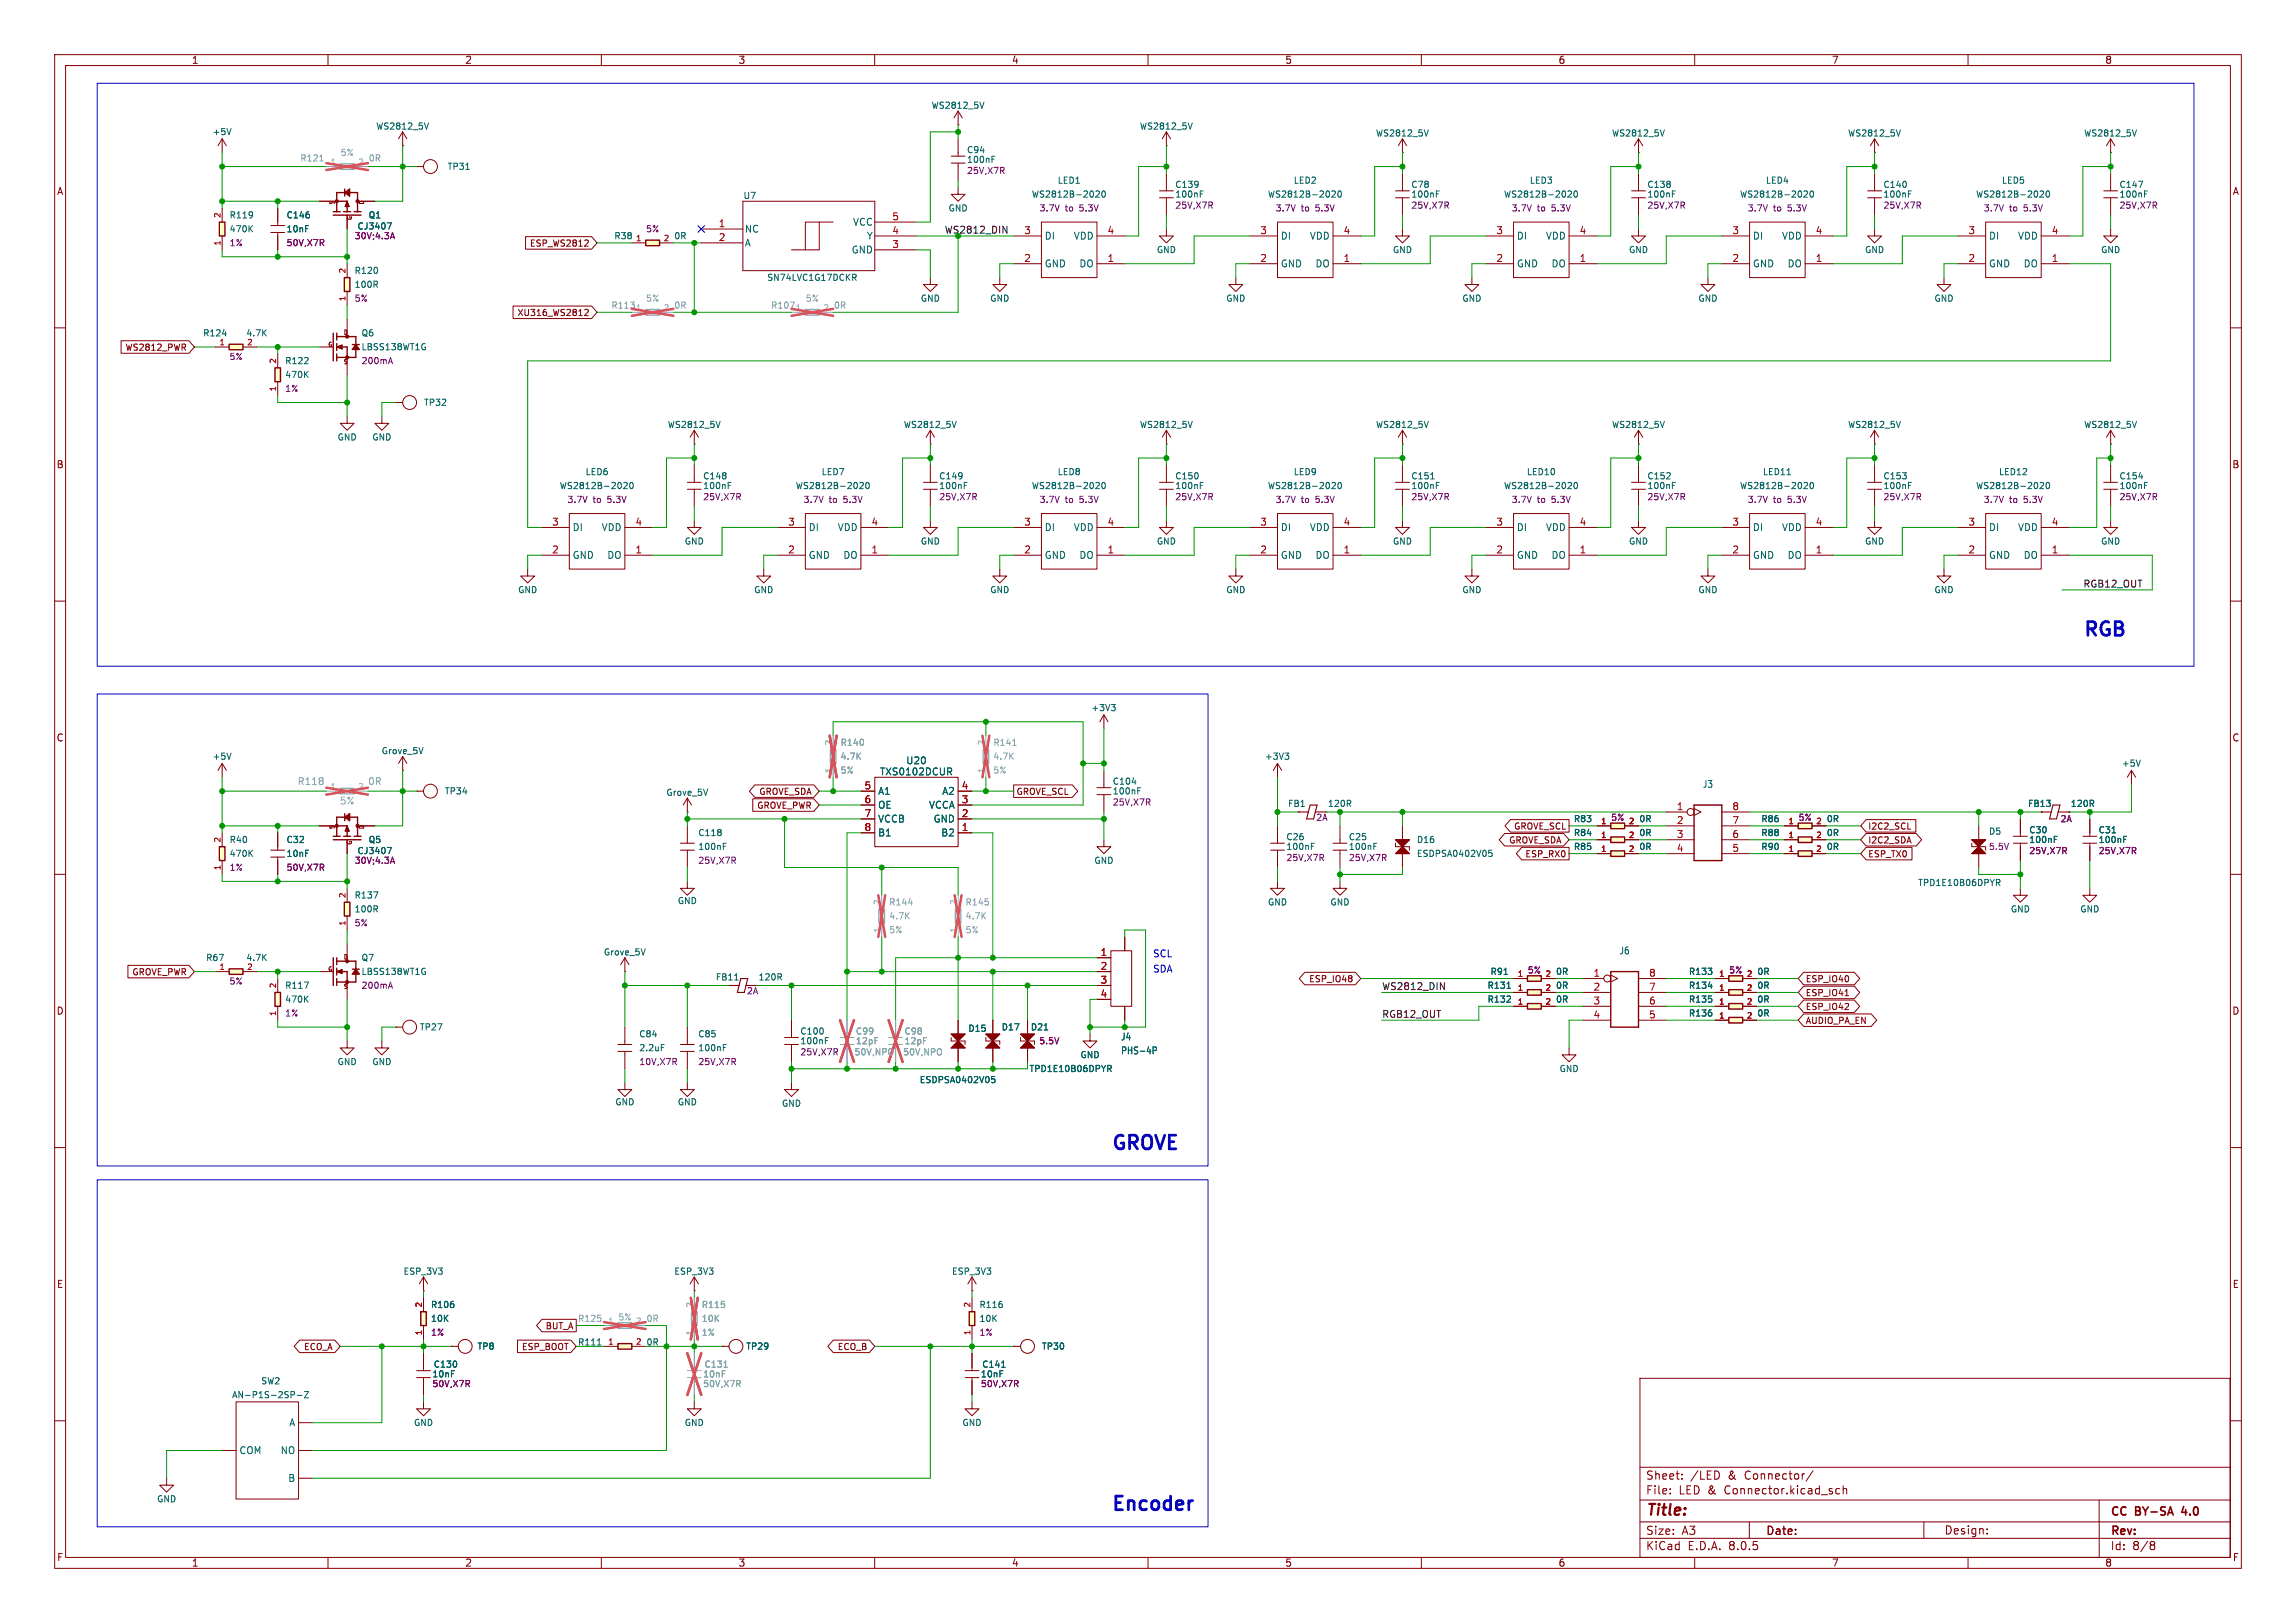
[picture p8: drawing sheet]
<svg xmlns="http://www.w3.org/2000/svg" width="420mm" height="297mm" viewBox="0 0 420 297" stroke-linecap="round" stroke-linejoin="round" font-family="sans-serif">
<defs><g id="words">
<g font-size="3.5" fill="#0000c2">
<text x="381" y="116.6">RGB</text>
<text x="203.2" y="210.6">GROVE</text>
<text x="203.2" y="276.6">Encoder</text>
</g>
<text font-size="2.8" fill="#840000" x="301" y="277.9">Title:</text>
<g font-size="2.1" fill="#840000">
<text x="301" y="273.7">File:</text>
<text x="301" y="271">Sheet:</text>
<text x="307.1" y="273.7">LED &amp;</text>
<text x="309.2" y="271">/LED</text>
<text x="315.6" y="273.7">Connector.kicad_sch</text>
<text x="316.2" y="271">&amp;</text>
<text x="319.3" y="271">Connector/</text>
<text x="301" y="281.1">Size:</text>
<text x="307.6" y="281.1">A3</text>
<text x="323" y="281.1">Date:</text>
<text x="355.6" y="281">Design:</text>
<text x="386" y="277.8">CC</text>
<text x="386" y="281.3">Rev:</text>
<text x="390.7" y="277.8">BY-SA</text>
<text x="399.8" y="277.8">4.0</text>
<text x="301" y="283.9">KiCad</text>
<text x="308.7" y="283.9">E.D.A.</text>
<text x="316.3" y="283.9">8.0.5</text>
<text x="386" y="283.9">Id:</text>
<text x="390.1" y="283.9">8/8</text>
</g>
<g font-size="1.8" fill="#840000">
<text x="35" y="11.9">1</text>
<text x="85" y="11.9">2</text>
<text x="135" y="11.9">3</text>
<text x="185" y="11.9">4</text>
<text x="235" y="11.9">5</text>
<text x="285" y="11.9">6</text>
<text x="335" y="11.9">7</text>
<text x="385" y="11.9">8</text>
<text x="10.3" y="35.9">A</text>
<text x="408.3" y="35.9">A</text>
<text x="10.3" y="85.9">B</text>
<text x="408.2" y="85.9">B</text>
<text x="10.3" y="135.9">C</text>
<text x="408.2" y="135.9">C</text>
<text x="10.3" y="185.9">D</text>
<text x="408.2" y="185.9">D</text>
<text x="10.3" y="235.9">E</text>
<text x="408.3" y="235.9">E</text>
<text x="10.3" y="285.9">F</text>
<text x="35" y="286.9">1</text>
<text x="85" y="286.9">2</text>
<text x="135" y="286.9">3</text>
<text x="185" y="286.9">4</text>
<text x="235" y="286.9">5</text>
<text x="285" y="286.9">6</text>
<text x="335" y="286.9">7</text>
<text x="385" y="286.9">8</text>
<text x="408.3" y="285.9">F</text>
</g>
<g font-size="1.8" fill="#a90000">
<text x="131.4" y="41.7">1</text>
<text x="163.1" y="40.4">5</text>
<text x="131.4" y="44.2">2</text>
<text x="163.1" y="45.5">3</text>
<text x="163.1" y="42.9">4</text>
<text x="187.3" y="42.9">3</text>
<text x="202.5" y="42.9">4</text>
<text x="230.4" y="42.9">3</text>
<text x="245.7" y="42.9">4</text>
<text x="273.6" y="42.9">3</text>
<text x="288.9" y="42.9">4</text>
<text x="316.8" y="42.9">3</text>
<text x="332" y="42.9">4</text>
<text x="360" y="42.9">3</text>
<text x="375.2" y="42.9">4</text>
<text x="187.3" y="48">2</text>
<text x="202.5" y="48">1</text>
<text x="230.4" y="48">2</text>
<text x="245.7" y="48">1</text>
<text x="273.6" y="48">2</text>
<text x="288.9" y="48">1</text>
<text x="316.8" y="48">2</text>
<text x="332" y="48">1</text>
<text x="360" y="48">2</text>
<text x="375.2" y="48">1</text>
<text x="100.9" y="101.3">2</text>
<text x="100.9" y="96.3">3</text>
<text x="116.1" y="101.3">1</text>
<text x="116.1" y="96.3">4</text>
<text x="144.1" y="101.3">2</text>
<text x="144.1" y="96.3">3</text>
<text x="159.3" y="101.3">1</text>
<text x="159.3" y="96.3">4</text>
<text x="187.3" y="101.3">2</text>
<text x="187.3" y="96.3">3</text>
<text x="202.5" y="101.3">1</text>
<text x="202.5" y="96.3">4</text>
<text x="230.4" y="101.3">2</text>
<text x="230.4" y="96.3">3</text>
<text x="245.7" y="101.3">1</text>
<text x="245.7" y="96.3">4</text>
<text x="273.6" y="101.3">2</text>
<text x="273.6" y="96.3">3</text>
<text x="288.9" y="101.3">1</text>
<text x="288.9" y="96.3">4</text>
<text x="316.8" y="101.3">2</text>
<text x="316.8" y="96.3">3</text>
<text x="332" y="101.3">1</text>
<text x="332" y="96.3">4</text>
<text x="360" y="101.3">2</text>
<text x="360" y="96.3">3</text>
<text x="375.2" y="101.3">1</text>
<text x="375.2" y="96.3">4</text>
<text x="158" y="144.5">5</text>
<text x="158" y="147.1">6</text>
<text x="158" y="149.6">7</text>
<text x="175.8" y="149.6">2</text>
<text x="175.8" y="147.1">3</text>
<text x="175.8" y="144.5">4</text>
<text x="306.6" y="148.3">1</text>
<text x="316.8" y="148.3">8</text>
<text x="158" y="152.1">8</text>
<text x="175.8" y="152.1">1</text>
<text x="306.6" y="150.9">2</text>
<text x="306.6" y="153.4">3</text>
<text x="306.6" y="156">4</text>
<text x="316.8" y="156">5</text>
<text x="316.8" y="153.4">6</text>
<text x="316.8" y="150.9">7</text>
<text x="201.2" y="175">1</text>
<text x="201.2" y="177.5">2</text>
<text x="291.4" y="178.8">1</text>
<text x="301.6" y="178.8">8</text>
<text x="201.2" y="180.1">3</text>
<text x="201.2" y="182.6">4</text>
<text x="291.4" y="181.4">2</text>
<text x="291.4" y="183.9">3</text>
<text x="301.6" y="183.9">6</text>
<text x="301.6" y="181.4">7</text>
<text x="291.4" y="186.4">4</text>
<text x="301.6" y="186.4">5</text>
</g>
<g font-size="1.8" fill="#006464">
<text x="155.9" y="41.5">VCC</text>
<text x="136.1" y="42.8">NC</text>
<text x="136.1" y="45.3">A</text>
<text x="155.7" y="46.6">GND</text>
<text x="158.5" y="44">Y</text>
<text x="191" y="44">DI</text>
<text x="196.3" y="44">VDD</text>
<text x="234.2" y="44">DI</text>
<text x="239.5" y="44">VDD</text>
<text x="277.4" y="44">DI</text>
<text x="282.7" y="44">VDD</text>
<text x="320.5" y="44">DI</text>
<text x="325.9" y="44">VDD</text>
<text x="363.7" y="44">DI</text>
<text x="369" y="44">VDD</text>
<text x="191" y="49.1">GND</text>
<text x="197.3" y="49.1">DO</text>
<text x="234.2" y="49.1">GND</text>
<text x="240.5" y="49.1">DO</text>
<text x="277.4" y="49.1">GND</text>
<text x="283.7" y="49.1">DO</text>
<text x="320.5" y="49.1">GND</text>
<text x="326.9" y="49.1">DO</text>
<text x="363.7" y="49.1">GND</text>
<text x="370.1" y="49.1">DO</text>
<text x="104.6" y="97.4">DI</text>
<text x="110" y="97.4">VDD</text>
<text x="147.8" y="97.4">DI</text>
<text x="153.1" y="97.4">VDD</text>
<text x="191" y="97.4">DI</text>
<text x="196.3" y="97.4">VDD</text>
<text x="234.2" y="97.4">DI</text>
<text x="239.5" y="97.4">VDD</text>
<text x="277.4" y="97.4">DI</text>
<text x="282.7" y="97.4">VDD</text>
<text x="320.5" y="97.4">DI</text>
<text x="325.9" y="97.4">VDD</text>
<text x="363.7" y="97.4">DI</text>
<text x="369" y="97.4">VDD</text>
<text x="104.6" y="102.5">GND</text>
<text x="111" y="102.5">DO</text>
<text x="147.8" y="102.5">GND</text>
<text x="154.2" y="102.5">DO</text>
<text x="191" y="102.5">GND</text>
<text x="197.3" y="102.5">DO</text>
<text x="234.2" y="102.5">GND</text>
<text x="240.5" y="102.5">DO</text>
<text x="277.4" y="102.5">GND</text>
<text x="283.7" y="102.5">DO</text>
<text x="320.5" y="102.5">GND</text>
<text x="326.9" y="102.5">DO</text>
<text x="363.7" y="102.5">GND</text>
<text x="370.1" y="102.5">DO</text>
<text x="160.9" y="142.1">TXS0102DCUR</text>
<text x="165.7" y="140.1">U20</text>
<text x="160.5" y="145.6">A1</text>
<text x="160.5" y="148.2">OE</text>
<text x="169.8" y="148.2">VCCA</text>
<text x="172.3" y="145.6">A2</text>
<text x="311.4" y="144.4">J3</text>
<text x="160.5" y="150.7">VCCB</text>
<text x="160.5" y="153.3">B1</text>
<text x="170.7" y="150.7">GND</text>
<text x="172.1" y="153.3">B2</text>
<text x="296.1" y="174.9">J6</text>
<text x="205" y="190.6">J4</text>
<text x="205" y="193.1">PHS-4P</text>
<text x="52.8" y="261.2">A</text>
<text x="43.7" y="266.3">COM</text>
<text x="51.2" y="266.3">NO</text>
<text x="52.6" y="271.4">B</text>
</g>
<text font-size="1.8" fill="#009600" x="172.7" y="42.8">WS2812_DIN</text>
<g font-size="1.8" fill="#0f0f0f">
<text x="381" y="107.6">RGB12_OUT</text>
<text x="252.7" y="181.3">WS2812_DIN</text>
<text x="252.7" y="186.3">RGB12_OUT</text>
</g>
<g font-size="1.8" fill="#989898">
<text x="54.3" y="143.9">R118</text>
<text x="67.2" y="143.9">0R</text>
</g>
<text font-size="1.8" fill="#a1a1a1" x="62.1" y="147.4">5%</text>
<g font-size="1.8" fill="#0000c2">
<text x="210.8" y="175.3">SCL</text>
<text x="210.8" y="178.1">SDA</text>
</g>
<g font-size="1.6" fill="#006464">
<text x="68.7" y="23.9">WS2812_5V</text>
<text x="170.3" y="20.1">WS2812_5V</text>
<text x="208.4" y="23.9">WS2812_5V</text>
<text x="38.8" y="24.9">+5V</text>
<text x="176.8" y="28.2">C94</text>
<text x="251.6" y="25.2">WS2812_5V</text>
<text x="294.8" y="25.2">WS2812_5V</text>
<text x="337.9" y="25.2">WS2812_5V</text>
<text x="381.1" y="25.2">WS2812_5V</text>
<text x="81.8" y="31.3">TP31</text>
<text x="176.8" y="30">100nF</text>
<text x="193.4" y="33.8">LED1</text>
<text x="214.9" y="34.6">C139</text>
<text x="236.6" y="33.8">LED2</text>
<text x="258" y="34.6">C78</text>
<text x="279.7" y="33.8">LED3</text>
<text x="301.2" y="34.6">C138</text>
<text x="322.9" y="33.8">LED4</text>
<text x="344.4" y="34.6">C140</text>
<text x="366.1" y="33.8">LED5</text>
<text x="387.6" y="34.6">C147</text>
<text x="41.9" y="40.2">R119</text>
<text x="52.3" y="40.2">C146</text>
<text x="67.3" y="40.2">Q1</text>
<text x="135.9" y="36.6">U7</text>
<text x="173.4" y="38.9">GND</text>
<text x="188.6" y="36.4">WS2812B-2020</text>
<text x="214.9" y="36.4">100nF</text>
<text x="231.8" y="36.4">WS2812B-2020</text>
<text x="258" y="36.4">100nF</text>
<text x="275" y="36.4">WS2812B-2020</text>
<text x="301.2" y="36.4">100nF</text>
<text x="318.2" y="36.4">WS2812B-2020</text>
<text x="344.4" y="36.4">100nF</text>
<text x="361.4" y="36.4">WS2812B-2020</text>
<text x="387.6" y="36.4">100nF</text>
<text x="41.9" y="42.7">470K</text>
<text x="52.3" y="42.7">10nF</text>
<text x="112.3" y="44">R38</text>
<text x="123.2" y="44">0R</text>
<text x="211.5" y="46.5">GND</text>
<text x="254.7" y="46.5">GND</text>
<text x="297.9" y="46.5">GND</text>
<text x="341" y="46.5">GND</text>
<text x="384.2" y="46.5">GND</text>
<text x="64.8" y="50.3">R120</text>
<text x="64.8" y="52.9">100R</text>
<text x="140.2" y="51.6">SN74LVC1G17DCKR</text>
<text x="168.3" y="55.4">GND</text>
<text x="181" y="55.4">GND</text>
<text x="224.2" y="55.4">GND</text>
<text x="267.4" y="55.4">GND</text>
<text x="310.6" y="55.4">GND</text>
<text x="353.7" y="55.4">GND</text>
<text x="37.1" y="61.8">R124</text>
<text x="44.9" y="61.8">4.7K</text>
<text x="66" y="61.8">Q6</text>
<text x="66" y="64.3">LBSS138WT1G</text>
<text x="52.1" y="66.8">R122</text>
<text x="52.1" y="69.4">470K</text>
<text x="77.5" y="74.5">TP32</text>
<text x="61.6" y="80.8">GND</text>
<text x="68" y="80.8">GND</text>
<text x="122" y="78.5">WS2812_5V</text>
<text x="165.2" y="78.5">WS2812_5V</text>
<text x="208.4" y="78.5">WS2812_5V</text>
<text x="251.6" y="78.5">WS2812_5V</text>
<text x="294.8" y="78.5">WS2812_5V</text>
<text x="337.9" y="78.5">WS2812_5V</text>
<text x="381.1" y="78.5">WS2812_5V</text>
<text x="102.3" y="89.7">WS2812B-2020</text>
<text x="107" y="87.2">LED6</text>
<text x="128.5" y="87.9">C148</text>
<text x="128.5" y="89.7">100nF</text>
<text x="145.5" y="89.7">WS2812B-2020</text>
<text x="150.2" y="87.2">LED7</text>
<text x="171.7" y="87.9">C149</text>
<text x="171.7" y="89.7">100nF</text>
<text x="188.6" y="89.7">WS2812B-2020</text>
<text x="193.4" y="87.2">LED8</text>
<text x="214.9" y="87.9">C150</text>
<text x="214.9" y="89.7">100nF</text>
<text x="231.8" y="89.7">WS2812B-2020</text>
<text x="236.6" y="87.2">LED9</text>
<text x="258" y="87.9">C151</text>
<text x="258" y="89.7">100nF</text>
<text x="275" y="89.7">WS2812B-2020</text>
<text x="279.2" y="87.2">LED10</text>
<text x="301.2" y="87.9">C152</text>
<text x="301.2" y="89.7">100nF</text>
<text x="318.2" y="89.7">WS2812B-2020</text>
<text x="322.4" y="87.2">LED11</text>
<text x="344.4" y="87.9">C153</text>
<text x="344.4" y="89.7">100nF</text>
<text x="361.4" y="89.7">WS2812B-2020</text>
<text x="365.5" y="87.2">LED12</text>
<text x="387.6" y="87.9">C154</text>
<text x="387.6" y="89.7">100nF</text>
<text x="125.1" y="99.9">GND</text>
<text x="168.3" y="99.9">GND</text>
<text x="211.5" y="99.9">GND</text>
<text x="254.7" y="99.9">GND</text>
<text x="297.9" y="99.9">GND</text>
<text x="341" y="99.9">GND</text>
<text x="384.2" y="99.9">GND</text>
<text x="94.7" y="108.8">GND</text>
<text x="137.8" y="108.8">GND</text>
<text x="181" y="108.8">GND</text>
<text x="224.2" y="108.8">GND</text>
<text x="267.4" y="108.8">GND</text>
<text x="310.6" y="108.8">GND</text>
<text x="353.7" y="108.8">GND</text>
<text x="199.5" y="130.3">+3V3</text>
<text x="38.8" y="139.2">+5V</text>
<text x="69.7" y="138.2">Grove_5V</text>
<text x="203.4" y="143.8">C104</text>
<text x="231.3" y="139.2">+3V3</text>
<text x="388" y="140.5">+5V</text>
<text x="81.3" y="145.6">TP34</text>
<text x="121.8" y="145.8">Grove_5V</text>
<text x="203.4" y="145.6">100nF</text>
<text x="235.5" y="147.9">FB1</text>
<text x="242.8" y="147.9">120R</text>
<text x="370.9" y="147.9">FB13</text>
<text x="378.7" y="147.9">120R</text>
<text x="41.9" y="154.5">R40</text>
<text x="52.3" y="154.5">C32</text>
<text x="67.3" y="154.5">Q5</text>
<text x="127.6" y="153.2">C118</text>
<text x="127.6" y="155.7">100nF</text>
<text x="235.2" y="154">C26</text>
<text x="235.2" y="155.7">100nF</text>
<text x="246.6" y="154">C25</text>
<text x="246.6" y="155.7">100nF</text>
<text x="259.1" y="154.5">D16</text>
<text x="287.8" y="150.7">R83</text>
<text x="287.8" y="153.2">R84</text>
<text x="287.8" y="155.7">R85</text>
<text x="299.8" y="150.7">0R</text>
<text x="299.8" y="153.2">0R</text>
<text x="299.8" y="155.7">0R</text>
<text x="322.1" y="150.7">R86</text>
<text x="322.1" y="155.7">R90</text>
<text x="322.1" y="153.2">R88</text>
<text x="334.1" y="150.7">0R</text>
<text x="334.1" y="155.7">0R</text>
<text x="334.1" y="153.2">0R</text>
<text x="363.7" y="152.9">D5</text>
<text x="371.1" y="152.7">C30</text>
<text x="371.1" y="154.5">100nF</text>
<text x="383.8" y="152.7">C31</text>
<text x="383.8" y="154.5">100nF</text>
<text x="41.9" y="157">470K</text>
<text x="52.3" y="157">10nF</text>
<text x="200.1" y="158.3">GND</text>
<text x="259.1" y="157">ESDPSA0402V05</text>
<text x="64.8" y="164.6">R137</text>
<text x="64.8" y="167.2">100R</text>
<text x="123.9" y="165.6">GND</text>
<text x="231.8" y="165.9">GND</text>
<text x="243.3" y="165.9">GND</text>
<text x="350.8" y="162.3">TPD1E10B06DPYR</text>
<text x="367.7" y="167.2">GND</text>
<text x="380.4" y="167.2">GND</text>
<text x="37.6" y="176.1">R67</text>
<text x="44.9" y="176.1">4.7K</text>
<text x="66" y="176.1">Q7</text>
<text x="66" y="178.6">LBSS138WT1G</text>
<text x="110.3" y="175">Grove_5V</text>
<text x="130.8" y="179.6">FB11</text>
<text x="138.7" y="179.6">120R</text>
<text x="272.5" y="178.6">R91</text>
<text x="284.5" y="178.6">0R</text>
<text x="308.8" y="178.6">R133</text>
<text x="321.4" y="178.6">0R</text>
<text x="52.1" y="181.1">R117</text>
<text x="52.1" y="183.7">470K</text>
<text x="272" y="181.1">R131</text>
<text x="272" y="183.7">R132</text>
<text x="284.5" y="181.1">0R</text>
<text x="284.5" y="183.7">0R</text>
<text x="308.8" y="183.7">R135</text>
<text x="308.8" y="181.1">R134</text>
<text x="321.4" y="183.7">0R</text>
<text x="321.4" y="181.1">0R</text>
<text x="76.7" y="188.8">TP27</text>
<text x="116.8" y="190">C84</text>
<text x="127.6" y="190">C85</text>
<text x="146.3" y="189.5">C100</text>
<text x="146.3" y="191.3">100nF</text>
<text x="177" y="189">D15</text>
<text x="183.1" y="188.8">D17</text>
<text x="188.5" y="188.8">D21</text>
<text x="308.8" y="186.2">R136</text>
<text x="321.4" y="186.2">0R</text>
<text x="61.6" y="195.1">GND</text>
<text x="68" y="195.1">GND</text>
<text x="116.8" y="192.6">2.2uF</text>
<text x="127.6" y="192.6">100nF</text>
<text x="188.2" y="196.4">TPD1E10B06DPYR</text>
<text x="197.5" y="193.8">GND</text>
<text x="285.2" y="196.4">GND</text>
<text x="112.4" y="202.5">GND</text>
<text x="123.9" y="202.5">GND</text>
<text x="142.9" y="202.7">GND</text>
<text x="168.1" y="198.4">ESDPSA0402V05</text>
<text x="73.7" y="233.5">ESP_3V3</text>
<text x="123.2" y="233.5">ESP_3V3</text>
<text x="174" y="233.5">ESP_3V3</text>
<text x="78.7" y="239.6">R106</text>
<text x="179.1" y="239.6">R116</text>
<text x="78.7" y="242.1">10K</text>
<text x="179.1" y="242.1">10K</text>
<text x="79.2" y="250.5">C130</text>
<text x="87.2" y="247.2">TP8</text>
<text x="105.6" y="246.4">R111</text>
<text x="118.1" y="246.4">0R</text>
<text x="136.4" y="247.2">TP29</text>
<text x="179.6" y="250.5">C141</text>
<text x="190.5" y="247.2">TP30</text>
<text x="42.3" y="256.1">AN-P1S-2SP-Z</text>
<text x="47.7" y="253.5">SW2</text>
<text x="75.6" y="261.2">GND</text>
<text x="125.1" y="261.2">GND</text>
<text x="175.9" y="261.2">GND</text>
<text x="28.6" y="275.1">GND</text>
</g>
<g font-size="1.6" fill="#989898">
<text x="54.8" y="29.8">R121</text>
<text x="67.3" y="29.8">0R</text>
<text x="111.7" y="56.7">R113</text>
<text x="123.2" y="56.7">0R</text>
<text x="140.9" y="56.7">R107</text>
<text x="152.4" y="56.7">0R</text>
<text x="153.7" y="136.7">R140</text>
<text x="181.6" y="136.7">R141</text>
<text x="153.7" y="139.2">4.7K</text>
<text x="181.6" y="139.2">4.7K</text>
<text x="162.5" y="165.9">R144</text>
<text x="176.5" y="165.9">R145</text>
<text x="162.5" y="168.4">4.7K</text>
<text x="176.5" y="168.4">4.7K</text>
<text x="156.4" y="189.5">C99</text>
<text x="165.3" y="189.5">C98</text>
<text x="128.3" y="239.6">R115</text>
<text x="105.6" y="242.1">R125</text>
<text x="118.1" y="242.1">0R</text>
<text x="128.3" y="242.1">10K</text>
<text x="128.8" y="250.5">C131</text>
</g>
<g font-size="1.6" fill="#a1a1a1">
<text x="62.2" y="28.7">5%</text>
<text x="118.1" y="55.4">5%</text>
<text x="147.3" y="55.4">5%</text>
<text x="153.7" y="141.8">5%</text>
<text x="181.6" y="141.8">5%</text>
<text x="162.5" y="171">5%</text>
<text x="176.5" y="171">5%</text>
<text x="156.4" y="191.3">12pF</text>
<text x="165.3" y="191.3">12pF</text>
<text x="156.2" y="193.3">50V,NPO</text>
<text x="165.1" y="193.3">50V,NPO</text>
<text x="113" y="241.8">5%</text>
<text x="128.3" y="244.6">1%</text>
<text x="128.5" y="252.3">10nF</text>
<text x="128.5" y="254">50V,X7R</text>
</g>
<g font-size="1.6" fill="#840084">
<text x="176.8" y="32">25V,X7R</text>
<text x="190" y="38.9">3.7V</text>
<text x="194.9" y="38.9">to</text>
<text x="197.6" y="38.9">5.3V</text>
<text x="214.9" y="38.4">25V,X7R</text>
<text x="233.2" y="38.9">3.7V</text>
<text x="238" y="38.9">to</text>
<text x="240.8" y="38.9">5.3V</text>
<text x="258" y="38.4">25V,X7R</text>
<text x="276.4" y="38.9">3.7V</text>
<text x="281.2" y="38.9">to</text>
<text x="284" y="38.9">5.3V</text>
<text x="301.2" y="38.4">25V,X7R</text>
<text x="319.6" y="38.9">3.7V</text>
<text x="324.4" y="38.9">to</text>
<text x="327.2" y="38.9">5.3V</text>
<text x="344.4" y="38.4">25V,X7R</text>
<text x="362.8" y="38.9">3.7V</text>
<text x="367.6" y="38.9">to</text>
<text x="370.4" y="38.9">5.3V</text>
<text x="387.6" y="38.4">25V,X7R</text>
<text x="41.9" y="45.3">1%</text>
<text x="52.3" y="45.3">50V,X7R</text>
<text x="64.8" y="44">30V;4.3A</text>
<text x="65.3" y="42.2">CJ3407</text>
<text x="118.1" y="42.7">5%</text>
<text x="64.8" y="55.4">5%</text>
<text x="41.9" y="66.1">5%</text>
<text x="52.1" y="71.9">1%</text>
<text x="66" y="66.8">200mA</text>
<text x="103.7" y="92.2">3.7V</text>
<text x="108.5" y="92.2">to</text>
<text x="111.3" y="92.2">5.3V</text>
<text x="128.5" y="91.7">25V,X7R</text>
<text x="146.9" y="92.2">3.7V</text>
<text x="151.7" y="92.2">to</text>
<text x="154.5" y="92.2">5.3V</text>
<text x="171.7" y="91.7">25V,X7R</text>
<text x="190" y="92.2">3.7V</text>
<text x="194.9" y="92.2">to</text>
<text x="197.6" y="92.2">5.3V</text>
<text x="214.9" y="91.7">25V,X7R</text>
<text x="233.2" y="92.2">3.7V</text>
<text x="238" y="92.2">to</text>
<text x="240.8" y="92.2">5.3V</text>
<text x="258" y="91.7">25V,X7R</text>
<text x="276.4" y="92.2">3.7V</text>
<text x="281.2" y="92.2">to</text>
<text x="284" y="92.2">5.3V</text>
<text x="301.2" y="91.7">25V,X7R</text>
<text x="319.6" y="92.2">3.7V</text>
<text x="324.4" y="92.2">to</text>
<text x="327.2" y="92.2">5.3V</text>
<text x="344.4" y="91.7">25V,X7R</text>
<text x="362.8" y="92.2">3.7V</text>
<text x="367.6" y="92.2">to</text>
<text x="370.4" y="92.2">5.3V</text>
<text x="387.6" y="91.7">25V,X7R</text>
<text x="203.4" y="147.6">25V,X7R</text>
<text x="240.7" y="150.4">2A</text>
<text x="294.6" y="150.4">5%</text>
<text x="328.9" y="150.4">5%</text>
<text x="363.7" y="155.7">5.5V</text>
<text x="376.8" y="150.7">2A</text>
<text x="41.9" y="159.6">1%</text>
<text x="52.3" y="159.6">50V,X7R</text>
<text x="64.8" y="158.3">30V;4.3A</text>
<text x="65.3" y="156.5">CJ3407</text>
<text x="127.6" y="158.3">25V,X7R</text>
<text x="235.2" y="157.8">25V,X7R</text>
<text x="246.6" y="157.8">25V,X7R</text>
<text x="371.1" y="156.5">25V,X7R</text>
<text x="383.8" y="156.5">25V,X7R</text>
<text x="64.8" y="169.7">5%</text>
<text x="279.4" y="178.3">5%</text>
<text x="316.2" y="178.3">5%</text>
<text x="41.9" y="180.4">5%</text>
<text x="66" y="181.1">200mA</text>
<text x="136.5" y="182.2">2A</text>
<text x="52.1" y="186.2">1%</text>
<text x="190" y="191.3">5.5V</text>
<text x="116.8" y="195.1">10V,X7R</text>
<text x="127.6" y="195.1">25V,X7R</text>
<text x="146.3" y="193.3">25V,X7R</text>
<text x="78.7" y="244.6">1%</text>
<text x="179.1" y="244.6">1%</text>
<text x="79" y="252.3">10nF</text>
<text x="79" y="254">50V,X7R</text>
<text x="179.3" y="252.3">10nF</text>
<text x="179.3" y="254">50V,X7R</text>
</g>
<g font-size="1.6" fill="#840000">
<text x="96.8" y="45.3">ESP_WS2812</text>
<text x="94.5" y="58">XU316_WS2812</text>
<text x="22.8" y="64.4">WS2812_PWR</text>
<text x="138.4" y="148.2">GROVE_PWR</text>
<text x="138.8" y="145.7">GROVE_SDA</text>
<text x="185.8" y="145.7">GROVE_SCL</text>
<text x="275.9" y="154.6">GROVE_SDA</text>
<text x="276.8" y="152">GROVE_SCL</text>
<text x="341.6" y="152">I2C2_SCL</text>
<text x="341.6" y="154.6">I2C2_SDA</text>
<text x="278.9" y="157.1">ESP_RX0</text>
<text x="341.6" y="157.1">ESP_TX0</text>
<text x="24.1" y="178.7">GROVE_PWR</text>
<text x="239.4" y="180">ESP_IO48</text>
<text x="330.2" y="180">ESP_IO40</text>
<text x="330.2" y="185">ESP_IO42</text>
<text x="330.2" y="182.5">ESP_IO41</text>
<text x="330.2" y="187.6">AUDIO_PA_EN</text>
<text x="99.7" y="243.5">BUT_A</text>
<text x="55.5" y="247.3">ECO_A</text>
<text x="95.4" y="247.3">ESP_BOOT</text>
<text x="153.1" y="247.3">ECO_B</text>
</g>
<g font-size="1.4" fill="#aaa">
<text x="60.3" y="30.2">1</text>
<text x="65.4" y="30.2">2</text>
<text x="121.3" y="56.9">2</text>
<text x="145.4" y="56.9">1</text>
<text x="150.5" y="56.9">2</text>
<text x="152.1" y="136.5" transform="rotate(-90 152.1 136.5)">2</text>
<text x="180.1" y="136.5" transform="rotate(-90 180.1 136.5)">2</text>
<text x="152.1" y="141.6" transform="rotate(-90 152.1 141.6)">1</text>
<text x="180.1" y="141.6" transform="rotate(-90 180.1 141.6)">1</text>
<text x="60.3" y="144.5">1</text>
<text x="65.4" y="144.5">2</text>
<text x="161" y="165.7" transform="rotate(-90 161 165.7)">2</text>
<text x="175" y="165.7" transform="rotate(-90 175 165.7)">2</text>
<text x="161" y="170.8" transform="rotate(-90 161 170.8)">1</text>
<text x="175" y="170.8" transform="rotate(-90 175 170.8)">1</text>
<text x="126.7" y="239.4" transform="rotate(-90 126.7 239.4)">2</text>
<text x="111.1" y="242.3">1</text>
<text x="116.2" y="242.3">2</text>
<text x="126.7" y="244.5" transform="rotate(-90 126.7 244.5)">1</text>
</g>
<g font-size="1.4" fill="#a90000">
<text x="40.4" y="40" transform="rotate(-90 40.4 40)">2</text>
<text x="40.4" y="45.1" transform="rotate(-90 40.4 45.1)">1</text>
<text x="116.2" y="44.2">1</text>
<text x="121.3" y="44.2">2</text>
<text x="63.2" y="50.1" transform="rotate(-90 63.2 50.1)">2</text>
<text x="63.2" y="55.2" transform="rotate(-90 63.2 55.2)">1</text>
<text x="40" y="63.2">1</text>
<text x="45.1" y="63.2">2</text>
<text x="50.5" y="71.7" transform="rotate(-90 50.5 71.7)">1</text>
<text x="50.5" y="66.7" transform="rotate(-90 50.5 66.7)">2</text>
<text x="40.4" y="154.3" transform="rotate(-90 40.4 154.3)">2</text>
<text x="292.8" y="150.9">1</text>
<text x="292.8" y="153.4">1</text>
<text x="292.8" y="156">1</text>
<text x="297.8" y="150.9">2</text>
<text x="297.8" y="153.4">2</text>
<text x="297.8" y="156">2</text>
<text x="327.1" y="150.9">1</text>
<text x="327.1" y="156">1</text>
<text x="327.1" y="153.4">1</text>
<text x="332.1" y="150.9">2</text>
<text x="332.1" y="156">2</text>
<text x="332.1" y="153.4">2</text>
<text x="40.4" y="159.4" transform="rotate(-90 40.4 159.4)">1</text>
<text x="63.2" y="164.4" transform="rotate(-90 63.2 164.4)">2</text>
<text x="63.2" y="169.5" transform="rotate(-90 63.2 169.5)">1</text>
<text x="40" y="177.5">1</text>
<text x="45.1" y="177.5">2</text>
<text x="277.5" y="178.8">1</text>
<text x="282.6" y="178.8">2</text>
<text x="314.4" y="178.8">1</text>
<text x="319.4" y="178.8">2</text>
<text x="50.5" y="181" transform="rotate(-90 50.5 181)">2</text>
<text x="277.5" y="181.4">1</text>
<text x="277.5" y="183.9">1</text>
<text x="282.6" y="181.4">2</text>
<text x="282.6" y="183.9">2</text>
<text x="314.4" y="183.9">1</text>
<text x="314.4" y="181.4">1</text>
<text x="319.4" y="183.9">2</text>
<text x="319.4" y="181.4">2</text>
<text x="50.5" y="186" transform="rotate(-90 50.5 186)">1</text>
<text x="314.4" y="186.4">1</text>
<text x="319.4" y="186.4">2</text>
<text x="77.2" y="239.4" transform="rotate(-90 77.2 239.4)">2</text>
<text x="177.5" y="239.4" transform="rotate(-90 177.5 239.4)">2</text>
<text x="77.2" y="244.5" transform="rotate(-90 77.2 244.5)">1</text>
<text x="177.5" y="244.5" transform="rotate(-90 177.5 244.5)">1</text>
<text x="111.1" y="246.1">1</text>
<text x="116.2" y="246.1">2</text>
</g>
<text font-size="1.4" fill="#989898" x="116.2" y="56.9">1</text>
<g font-size="1.1" fill="#840000">
<text x="61.4" y="37.6" transform="rotate(-90 61.4 37.6)">S</text>
<text x="64.6" y="40.4" transform="rotate(-90 64.6 40.4)">G</text>
<text x="66.8" y="37.6" transform="rotate(-90 66.8 37.6)">D</text>
<text x="59.9" y="63.7">G</text>
<text x="62.8" y="61.5">D</text>
<text x="62.8" y="66.9">S</text>
<text x="61.4" y="151.9" transform="rotate(-90 61.4 151.9)">S</text>
<text x="64.6" y="154.7" transform="rotate(-90 64.6 154.7)">G</text>
<text x="66.8" y="151.9" transform="rotate(-90 66.8 151.9)">D</text>
<text x="59.9" y="178">G</text>
<text x="62.8" y="175.8">D</text>
<text x="62.8" y="181.2">S</text>
</g>
</g></defs>
<g fill="none" stroke="#840000" stroke-width=".18">
<path d="M10 10h400v277h-400zM12 12h396v273h-396zM60 10v2M110 10v2M160 10v2M210 10v2M260 10v2M310 10v2M360 10v2M298.4 36.2h2.6M298.4 34.9h2.6M299.7 27.9h.1"/>
<path d="M299.7 25.4v2.5M299.7 31.8v3.1M299.7 36.2v3.2M299.7 25.4l-.7 1.3M299.7 25.4l.8 1.3M341.6 36.2h2.6M341.6 34.9h2.6M342.9 27.9h.1M342.9 25.4v2.5M342.9 31.8v3.1M342.9 36.2v3.2M342.9 25.4l-.8 1.3"/>
<path d="M342.9 25.4l.8 1.3M10 60h2M271.8 48.3h5.1M271.8 43.2h5.1M276.9 40.6h10.1v10.2h-10.1zM287 48.3h5.1M287 43.2h5.1M299.7 41.9v1.3h1.3l-1.3 1.3-1.3-1.3h1.3M355.6 50.8v1.3h1.3l-1.3 1.2-1.3-1.2h1.3M358.1 48.3h5.1M358.1 43.2h5.1M363.2 40.6h10.2v10.2h-10.2z"/>
<path d="M373.4 48.3h5.1M373.4 43.2h5.1M408 60h2M256.5 78.7v2.6M256.5 78.7l-.7 1.3M256.5 78.7l.8 1.3M299.7 78.7l-.7 1.3M299.7 78.7v2.6M299.7 78.7l.8 1.3M342.9 78.7v2.6M342.9 78.7l-.8 1.3M342.9 78.7l.8 1.3"/>
<path d="M386.1 78.7v2.6M386.1 78.7l-.8 1.3M386.1 78.7l.7 1.3M212.1 89.5h2.5M212.1 88.3h2.5M213.4 85.1v3.2M213.4 89.5v3.2M228.6 96.5h5.1M233.7 94h10.1v10.1h-10.1zM243.8 96.5h5.1M255.3 89.5h2.5M255.3 88.3h2.5"/>
<path d="M256.5 95.3v1.2h1.3l-1.3 1.3-1.2-1.3h1.2M256.5 81.3h.1M256.5 85.1v3.2M256.5 89.5v3.2M271.8 96.5h5.1M276.9 94h10.1v10.1h-10.1zM287 96.5h5.1M298.4 89.5h2.6M298.4 88.3h2.6M299.7 81.3h.1M299.7 95.3v1.2h1.3l-1.3 1.3-1.3-1.3h1.3M299.7 85.1v3.2"/>
<path d="M299.7 89.5v3.2M315 96.5h5M320 94h10.2v10.1h-10.2zM330.2 96.5h5.1M341.6 89.5h2.6M341.6 88.3h2.6M342.9 95.3v1.2h1.3l-1.3 1.3-1.3-1.3h1.3M342.9 81.3h.1M342.9 85.1v3.2M342.9 89.5v3.2M358.1 96.5h5.1M363.2 94h10.2v10.1h-10.2z"/>
<path d="M373.4 96.5h5.1M384.8 89.5h2.5M384.8 88.3h2.5M386.1 95.3v1.2h1.2l-1.2 1.3-1.3-1.3h1.3M386.1 81.3h.1M386.1 85.1v3.2M386.1 89.5v3.2M10 110h2M228.6 101.6h5.1M243.8 101.6h5.1M271.8 101.6h5.1M287 101.6h5.1"/>
<path d="M315 101.6h5M330.2 101.6h5.1M355.6 104.1v1.3h1.3l-1.3 1.3-1.3-1.3h1.3M358.1 101.6h5.1M373.4 101.6h5.1M408 110h2M201.9 130.8l-.7 1.3M201.9 130.8v2.6M201.9 130.8l.8 1.3M10 160h2M200.7 145.4h2.5M200.7 144.1h2.5"/>
<path d="M201.9 153.7v1.2h1.3l-1.3 1.3-1.2-1.3h1.2M201.9 141v3.1M201.9 145.4v3.2M368.3 154.3h2.5M368.3 153h2.5M369.6 149.9v3.1M369.6 154.3v3.2M373.4 148.6h.1M378.5 148.6h.1M408 160h2M200.7 175.3h2.5M200.7 177.8h2.5"/>
<path d="M203.2 174h3.8v10.2h-3.8zM205.7 171.5v2.5M369.6 162.6v1.2h1.2l-1.2 1.3-1.3-1.3h1.3M382.3 162.6v1.2h1.2l-1.2 1.3-1.3-1.3h1.3M180.3 189.2h2.6l-2.6 2.6h2.6zM180.3 189.9v.6h2.6v.6M181.6 186.7v2.5M181.6 191.8v2.5M186.7 189.2l2.5 2.6h-2.5l2.5-2.6zM186.7 189.9v.6h2.5v.6M188 186.7v2.5M188 191.8v2.5"/>
<path d="M199.4 189.2v1.3h1.3l-1.3 1.3-1.3-1.3h1.3M200.7 180.3h2.5M200.7 182.9h2.5M205.7 184.2v2.5M10 210h2M408 210h2M10 260h2M300 252.2h107.9v32.8h-107.9zM408 260h2M300 278.5h108M300 274.5h108M300 268.5h108"/>
<path d="M305.5 273.2v.2M305.5 272.5v.1M307.7 270.5v.2M307.7 269.8v.1M314.4 269.5v.8M320 278.5v3M331.7 269.1l-1.3 1.9M336.5 272.5l-.4-.1-.3 .3v.4l.1 .2h.6M337.2 272.5l.2-.1 .3 .1 .1 .9M337.2 271.9v1.5M351.9 278.5v2.9M363.5 279.8v.1"/>
<path d="M384 274.5v10.5M60 285v2M110 285v2M160 285v2M210 285v2M260 285v2M300 281.5h108M310 285v2M360 285v2M363.5 280.6v.1M393.6 282.1h.3l.3 .3-.3 .3M393.6 282.7h.3"/>
<path d="M393.9 282.7l.2 .2 .1 .4-.3 .3h-.3"/>
</g>
<path d="M399.5 275.7l-.4 1.1h.9" fill="none" stroke="#840000" stroke-width=".3"/>
<g fill="#840000" stroke="#840000" stroke-width=".18">
<path d="M186.7 191.8l1.3-1.3 1.2 1.3z"/>
<path d="M186.7 189.2h2.5l-1.2 1.3z"/>
<path d="M180.3 191.8l1.3-1.3 1.3 1.3z"/>
<path d="M180.3 189.2h2.6l-1.3 1.3z"/>
</g>
<g fill="none" stroke="#006464" stroke-width=".18">
<path d="M286.8 35l.4-.1 .3 .4-.7 .8h.7M288.1 35l.1-.1a.61 .61 0 0 1 .4 .6 .61 .61 0 0 1-.4 .6 .76 .76 0 0 1-.1-1.1zM304.5 23.8l-.4 1.1M305.5 33.3v.2M305.5 33.8v.4M305.9 34.9h.6M305.9 35.5h.4M347.6 23.8l-.3 1.1M348.7 33.4v.7M349.1 34.9h.5M349.1 35.5h.4M373.2 35l.4-.1 .2 .4-.7 .8h.7"/>
<path d="M374.4 35l.1-.1a.61 .61 0 0 1 .4 .6 .61 .61 0 0 1-.4 .6l-.2-.5zM261.3 77.1l-.4 1.1M304.5 77.1l-.4 1.1M347.6 77.1l-.3 1.1M390.8 77.1l-.4 1.1M219.1 86.7v.7M219.6 88.3h.5M219.6 88.8h.3M243.6 88.4l.5-.1 .2 .3-.7 .8h.7M244.8 88.4l.2-.1a.61 .61 0 0 1 .4 .5 .61 .61 0 0 1-.4 .6l-.3-.4zM261.7 87.6h.7M262.7 88.3h.6"/>
<path d="M262.7 88.8h.4M286.8 88.4l.4-.1 .3 .3-.7 .8h.7M288 88.4l.2-.1a.61 .61 0 0 1 .4 .5 .61 .61 0 0 1-.4 .6l-.3-.4zM304.8 87.6h.7M305.5 86.6v.4M305.9 88.3h.6M305.9 88.8h.4M326.9 86.9h.6M330 88.4l.4-.1 .2 .3-.7 .8h.7M331.2 88.4l.2-.1a.61 .61 0 0 1 .3 .5 .61 .61 0 0 1-.3 .6l-.3-.4zM349.1 88.3h.5M349.1 88.8h.4"/>
<path d="M373.2 88.4l.4-.1 .2 .3-.7 .8h.7M374.4 88.4l.1-.1a.61 .61 0 0 1 .4 .5 .61 .61 0 0 1-.4 .6l-.2-.4zM391.2 87.3h.7M392.3 88.3h.5M392.3 88.8h.4M203.3 128.9h.7l-.4 .5M203.8 129.4l.2 .2v.2l-.2 .3M207.1 143.1h.7M208.1 144.7h.4M208.1 144.2h.6M375.8 153.6h.3M375.8 153h.5"/>
<path d="M382.6 147l.4 .6M382.9 146.6v.3M191 188.5h.7M202.6 195h.5l.2 .2-.1 .3-.6 .1M202.9 195.6l.4 .5M210.9 191.6h.4l.2 .2-.1 .4-.5 .1"/>
</g>
<g fill="none" stroke="#840084" stroke-width=".18">
<path d="M307.8 37.6l.3 .5M308.1 37.1v.4M350.9 37.6l.4 .5M351.3 37.1v.4M221.4 90.9l.4 .6M221.7 90.4v.4M264.6 90.9l.4 .6M264.9 90.4v.4M307.8 90.9l.3 .6M308.1 90.4v.4M350.9 90.9l.4 .6M351.3 90.4v.4"/>
<path d="M394.1 90.9l.4 .6M394.5 90.4v.4M210 146.8l.4 .5M210.3 146.3v.4M377.6 155.7l.4 .5M377.9 155.2v.4"/>
</g>
<path d="M373.4 148.6h1.8M375.5 147.3h1.3l-.6 2.6h-1.3zM376.5 148.6h2" fill="none" stroke="#840000" stroke-width=".2"/>
<path d="M179.8 137.2h1v2.5h-1z" fill="#f0f0f0"/>
<path d="M179.8 137.2h1v2.5h-1z" fill="none" stroke="#a1a1a1" stroke-width=".25"/>
<path d="M180.3 134.6v2.6M180.3 139.7v2.5" fill="none" stroke="#a1a1a1" stroke-width=".18"/>
<path d="M185.2 136.4h.7" fill="none" stroke="#989898" stroke-width=".18"/>
<path d="M179.7 134.6l1.3 7.6M181 134.6l-1.3 7.6" fill="none" stroke="#e65255" stroke-width=".46"/>
<g fill="none" stroke="#840000" stroke-width=".18">
<path d="M255.3 36.2h2.5M255.3 34.9h2.5M256.5 27.9h.1M256.5 25.4v2.5M256.5 31.8v3.1M256.5 36.2v3.2M256.5 25.4l-.7 1.3M256.5 25.4l.8 1.3M226.1 50.8v1.3h1.2l-1.2 1.2-1.3-1.2h1.3M256.5 41.9v1.3h1.3l-1.3 1.3-1.2-1.3h1.2M312.4 50.8v1.3h1.3l-1.3 1.2-1.3-1.2h1.3M269.2 104.1v1.3h1.3l-1.3 1.3-1.2-1.3h1.2"/>
<path d="M312.4 104.1v1.3h1.3l-1.3 1.3-1.3-1.3h1.3M243.8 155.6h2.6M243.8 154.3h2.6M245.1 151.1v3.2M245.1 155.6v3.2M255.3 153.7l2.5 2.5h-2.5l2.5-2.5zM255.3 154.3v.6h2.5v.7M256.5 151.1v2.6M256.5 156.2v2.6"/>
</g>
<path d="M261.3 23.8l-.4 1.1M262.7 35.5h.4M262.7 34.9h.6M251.3 154.9h.4M251.3 154.3h.6M272.4 155.6h.5M272.4 156.1l.3-.1 .3 .2-.2 .5h-.4" fill="none" stroke="#006464" stroke-width=".18"/>
<path d="M264.6 37.6l.4 .5M264.9 37.1v.4M253.2 156.9l.3 .6M253.5 156.5v.3" fill="none" stroke="#840084" stroke-width=".18"/>
<g fill="#840000" stroke="#840000" stroke-width=".18">
<path d="M255.3 156.2l1.2-1.3 1.3 1.3z"/>
<path d="M255.3 153.7h2.5l-1.3 1.2z"/>
</g>
<path d="M294.6 150.6h2.6v1h-2.6z" fill="#ffffc2"/>
<path d="M294.6 150.6h2.6v1h-2.6zM309.9 147.3h5.1v10.2h-5.1z" fill="none" stroke="#840000" stroke-width=".25"/>
<g fill="none" stroke="#840000" stroke-width=".18">
<path d="M237.5 148.6h.1M242.6 148.6h.1M292.1 151.1h2.5M297.2 151.1h2.5M304.8 151.1h5.1M304.8 148.6h3.8M304.8 153.7h5.1M304.8 156.2h5.1M309.9 148l1.2 .6-1.2 .6M315 151.1h5M315 148.6h5M315 153.7h5"/>
<path d="M315 156.2h5M233.7 161.3v1.3h1.2l-1.2 1.2-1.3-1.2h1.3"/>
<circle cx="309.2" cy="148.6" r=".63"/>
</g>
<path d="M237.5 148.6h1.8M239.6 147.3h1.3l-.6 2.6h-1.3zM240.6 148.6h2" fill="none" stroke="#840000" stroke-width=".2"/>
<path d="M246.7 147l.4 .6M247 146.6v.3" fill="none" stroke="#006464" stroke-width=".18"/>
<path d="M328.9 150.6h2.6v1h-2.6z" fill="#ffffc2"/>
<path d="M328.9 150.6h2.6v1h-2.6z" fill="none" stroke="#840000" stroke-width=".25"/>
<g fill="none" stroke="#840000" stroke-width=".18">
<path d="M269.2 50.8v1.3h1.3l-1.3 1.2-1.2-1.2h1.2M213.4 78.7l-.8 1.3M213.4 78.7v2.6M213.4 78.7l.7 1.3M185.4 96.5h5.1M190.5 94h10.2v10.1h-10.2zM200.7 96.5h5M213.4 81.3h.1M185.4 101.6h5.1M200.7 101.6h5M226.1 104.1v1.3h1.2l-1.2 1.3-1.3-1.3h1.3M233.7 139.7v2.5"/>
<path d="M233.7 139.7l-.8 1.3M233.7 139.7l.7 1.3M232.4 155.6h2.5M232.4 154.3h2.5M233.7 151.1v3.2M233.7 155.6v3.2M326.4 151.1h2.5M331.5 151.1h2.5M245.1 161.3v1.3h1.3l-1.3 1.2-1.3-1.2h1.3M143.5 191.1h2.5M143.5 189.9h2.5M144.8 186.7v3.2"/>
<path d="M144.8 191.1v3.2M174 189.2l2.5 2.6h-2.5l2.5-2.6zM174 189.9v.6h2.5v.6M175.3 186.7v2.5M175.3 191.8v2.5M76.2 252.1h2.5M76.2 250.8h2.5M77.5 247.6v3.2M77.5 252.1v3.2"/>
</g>
<g fill="none" stroke="#006464" stroke-width=".18">
<path d="M218.1 77.1l-.4 1.1M200.5 88.4l.4-.1 .2 .3-.7 .8h.7M201.6 88.4l.2-.1a.61 .61 0 0 1 .4 .5 .61 .61 0 0 1-.4 .6l-.3-.4zM235 137.8h.7l-.3 .4M235.5 138.2l.2 .3v.2l-.2 .3M239.9 154.9h.4M239.9 154.3h.5M150.5 188.3v.7M151 190.4h.4M151 189.9h.5M181.4 197h.6M181.4 197.5l.4-.1 .2 .2-.1 .5h-.5"/>
<path d="M83.5 249.3v.7"/>
</g>
<path d="M241.7 156.9l.4 .6M242.1 156.5v.3M152.8 192.5l.4 .6M153.2 192v.4M85.5 253.2l.4 .6M85.8 252.7v.4" fill="none" stroke="#840084" stroke-width=".18"/>
<g fill="#840000" stroke="#840000" stroke-width=".18">
<path d="M174 191.8l1.3-1.3 1.2 1.3z"/>
<path d="M174 189.2h2.5l-1.2 1.3z"/>
</g>
<path d="M279.4 181.1h2.5v1h-2.5z" fill="#ffffc2"/>
<path d="M279.4 181.1h2.5v1h-2.5z" fill="none" stroke="#840000" stroke-width=".25"/>
<path d="M276.9 181.6h2.5M281.9 181.6h2.6M287 191.8v1.2h1.3l-1.3 1.3-1.3-1.3h1.3" fill="none" stroke="#840000" stroke-width=".18"/>
<path d="M275.7 180.9h.6" fill="none" stroke="#006464" stroke-width=".18"/>
<path d="M279.4 178.6h2.5v1h-2.5z" fill="#ffffc2"/>
<path d="M279.4 178.6h2.5v1h-2.5z" fill="none" stroke="#840000" stroke-width=".25"/>
<path d="M276.9 179.1h2.5M281.9 179.1h2.6" fill="none" stroke="#840000" stroke-width=".18"/>
<path d="M275.1 178.3h.7" fill="none" stroke="#006464" stroke-width=".18"/>
<path d="M279.4 183.6h2.5v1.1h-2.5z" fill="#ffffc2"/>
<path d="M279.4 183.6h2.5v1.1h-2.5z" fill="none" stroke="#840000" stroke-width=".25"/>
<path d="M276.9 184.2h2.5M281.9 184.2h2.6" fill="none" stroke="#840000" stroke-width=".18"/>
<path d="M275.6 183.4h.7M276.3 182.4v.3" fill="none" stroke="#006464" stroke-width=".18"/>
<path d="M160.8 166.4h1v2.5h-1z" fill="#f0f0f0"/>
<path d="M160.8 166.4h1v2.5h-1z" fill="none" stroke="#a1a1a1" stroke-width=".25"/>
<path d="M161.3 163.8v2.6M161.3 168.9v2.6M162.6 191.1h2.5M162.6 189.9h2.5M163.8 186.7v3.2M163.8 191.1v3.2" fill="none" stroke="#a1a1a1" stroke-width=".18"/>
<path d="M166.2 165.2h.7M168.9 189.9h.6" fill="none" stroke="#989898" stroke-width=".18"/>
<path d="M160.7 163.8l1.2 7.7M161.9 163.8l-1.2 7.7M162.6 186.7l2.5 7.6M165.1 186.7l-2.5 7.6" fill="none" stroke="#e65255" stroke-width=".46"/>
<path d="M174.8 166.4h1v2.5h-1z" fill="#f0f0f0"/>
<path d="M174.8 166.4h1v2.5h-1z" fill="none" stroke="#a1a1a1" stroke-width=".25"/>
<path d="M175.3 163.8v2.6M175.3 168.9v2.6" fill="none" stroke="#a1a1a1" stroke-width=".18"/>
<path d="M180.8 165v.5" fill="none" stroke="#989898" stroke-width=".18"/>
<path d="M174.6 163.8l1.3 7.7M175.9 163.8l-1.3 7.7" fill="none" stroke="#e65255" stroke-width=".46"/>
<path d="M316.2 186.2h2.6v1h-2.6z" fill="#ffffc2"/>
<path d="M316.2 186.2h2.6v1h-2.6z" fill="none" stroke="#840000" stroke-width=".25"/>
<path d="M313.7 186.7h2.5M318.8 186.7h2.5" fill="none" stroke="#840000" stroke-width=".18"/>
<path d="M313.1 185.3v.5" fill="none" stroke="#006464" stroke-width=".18"/>
<path d="M316.2 183.6h2.6v1.1h-2.6z" fill="#ffffc2"/>
<path d="M316.2 183.6h2.6v1.1h-2.6z" fill="none" stroke="#840000" stroke-width=".25"/>
<path d="M313.7 184.2h2.5M318.8 184.2h2.5" fill="none" stroke="#840000" stroke-width=".18"/>
<path d="M313.1 182.8v.5" fill="none" stroke="#006464" stroke-width=".18"/>
<path d="M316.2 181.1h2.6v1h-2.6z" fill="#ffffc2"/>
<path d="M294.6 177.8h5.1v10.2h-5.1zM316.2 181.1h2.6v1h-2.6z" fill="none" stroke="#840000" stroke-width=".25"/>
<g fill="none" stroke="#840000" stroke-width=".18">
<path d="M289.6 179.1h3.8M294.6 178.4l1.3 .7-1.3 .6M299.7 179.1h5.1M289.6 181.6h5M289.6 184.2h5M289.6 186.7h5M299.7 181.6h5.1M299.7 184.2h5.1M299.7 186.7h5.1M313.7 181.6h2.5M318.8 181.6h2.5"/>
<circle cx="294" cy="179.1" r=".63"/>
</g>
<path d="M312.5 180.5h.7" fill="none" stroke="#006464" stroke-width=".18"/>
<path d="M153.7 191.1h2.5M153.7 189.9h2.5M154.9 186.7v3.2M154.9 191.1v3.2" fill="none" stroke="#a1a1a1" stroke-width=".18"/>
<path d="M160 189.9h.6" fill="none" stroke="#989898" stroke-width=".18"/>
<path d="M153.7 186.7l2.5 7.6M156.2 186.7l-2.5 7.6" fill="none" stroke="#e65255" stroke-width=".46"/>
<path d="M77 240h1v2.6h-1z" fill="#ffffc2"/>
<path d="M77 240h1v2.6h-1z" fill="none" stroke="#840000" stroke-width=".25"/>
<path d="M213.4 95.3v1.2h1.2l-1.2 1.3-1.3-1.3h1.3M77.5 237.5v2.5M77.5 256.5v1.3h1.2l-1.2 1.3-1.3-1.3h1.3M77.5 242.6v2.5" fill="none" stroke="#840000" stroke-width=".18"/>
<path d="M83 238.7v.5" fill="none" stroke="#006464" stroke-width=".18"/>
<path d="M294.6 153.2h2.6v1h-2.6z" fill="#ffffc2"/>
<path d="M294.6 153.2h2.6v1h-2.6z" fill="none" stroke="#840000" stroke-width=".25"/>
<g fill="none" stroke="#840000" stroke-width=".18">
<path d="M292.1 153.7h2.5M297.2 153.7h2.5M360.7 153.7h2.5l-2.5 2.5h2.5zM360.7 154.3v.6h2.5M361.9 151.1v2.6M361.9 156.2v2.6M82.5 246.4h.1M82.5 246.4h1.3"/>
<circle cx="85.1" cy="246.4" r="1.27"/>
</g>
<g fill="#840000" stroke="#840000" stroke-width=".18">
<path d="M360.7 156.2l1.2-1.3 1.3 1.3z"/>
<path d="M360.7 153.7h2.5l-1.3 1.2z"/>
</g>
<path d="M365.2 160.9h.4l.2 .2-.1 .4h-.5M365.5 161.5l.3 .6" fill="none" stroke="#006464" stroke-width=".18"/>
<path d="M294.6 155.7h2.6v1h-2.6z" fill="#ffffc2"/>
<path d="M294.6 155.7h2.6v1h-2.6z" fill="none" stroke="#840000" stroke-width=".25"/>
<path d="M292.1 156.2h2.5M297.2 156.2h2.5M69.8 190.5v1.3h1.3l-1.3 1.2-1.2-1.2h1.2" fill="none" stroke="#840000" stroke-width=".18"/>
<path d="M328.9 155.7h2.6v1h-2.6z" fill="#ffffc2"/>
<path d="M328.9 155.7h2.6v1h-2.6z" fill="none" stroke="#840000" stroke-width=".25"/>
<path d="M326.4 156.2h2.5M331.5 156.2h2.5" fill="none" stroke="#840000" stroke-width=".18"/>
<path d="M316.2 178.6h2.6v1h-2.6z" fill="#ffffc2"/>
<path d="M316.2 178.6h2.6v1h-2.6z" fill="none" stroke="#840000" stroke-width=".25"/>
<g fill="none" stroke="#840000" stroke-width=".18">
<path d="M313.7 179.1h2.5M318.8 179.1h2.5M63.5 190.5v1.3h1.3l-1.3 1.2-1.3-1.2h1.3M72.4 188h.1M72.4 188h1.3"/>
<circle cx="74.9" cy="188" r="1.27"/>
</g>
<path d="M328.9 153.2h2.6v1h-2.6z" fill="#ffffc2"/>
<path d="M328.9 153.2h2.6v1h-2.6z" fill="none" stroke="#840000" stroke-width=".25"/>
<g fill="none" stroke="#840000" stroke-width=".18">
<path d="M174 29.8h2.5M174 28.6h2.5M175.3 34.3v1.3h1.2l-1.2 1.2-1.3-1.2h1.3M175.3 25.4v3.2M175.3 29.8v3.2M384.8 36.2h2.5M384.8 34.9h2.5M386.1 27.9h.1M386.1 25.4l-.8 1.3M386.1 25.4v2.5M386.1 31.8v3.1M386.1 36.2v3.2"/>
<path d="M386.1 25.4l.7 1.3M170.2 50.8v1.3h1.2l-1.2 1.2-1.3-1.2h1.3M182.9 50.8v1.3h1.2l-1.2 1.2-1.3-1.2h1.3M213.4 41.9v1.3h1.2l-1.2 1.3-1.3-1.3h1.3M315 48.3h5M315 43.2h5M320 40.6h10.2v10.2h-10.2zM330.2 48.3h5.1M330.2 43.2h5.1M342.9 41.9v1.3h1.3l-1.3 1.3-1.3-1.3h1.3M386.1 41.9v1.3h1.2l-1.2 1.3-1.3-1.3h1.3M170.2 78.7l-.8 1.3"/>
<path d="M170.2 78.7v2.6M170.2 78.7l.7 1.3M170.2 81.3h.1M326.4 153.7h2.5M331.5 153.7h2.5M381 154.3h2.5M381 153h2.5M382.3 149.9v3.1M382.3 154.3v3.2M389.9 141l-.8 1.2M389.9 141v2.5M389.9 141l.8 1.2"/>
<path d="M113 192.4h2.6M113 191.1h2.6M114.3 198.1v1.3h1.3l-1.3 1.3-1.3-1.3h1.3M114.3 188v3.1M114.3 192.4v3.2M124.5 192.4h2.5M124.5 191.1h2.5M125.7 198.1v1.3h1.3l-1.3 1.3-1.2-1.3h1.2M125.7 188v3.1M125.7 192.4v3.2M77.5 236.2h.1M77.5 233.7l-.8 1.2"/>
<path d="M77.5 233.7v2.5M77.5 233.7l.7 1.2"/>
</g>
<g fill="none" stroke="#006464" stroke-width=".18">
<path d="M181.5 29.1h.3M181.5 28.6h.5M330 35l.4-.1 .2 .4-.7 .8h.7M331.2 35l.2-.1a.61 .61 0 0 1 .3 .6 .61 .61 0 0 1-.3 .6 .76 .76 0 0 1-.2-1.1zM390.8 23.8l-.4 1.1M391.2 33.2h.7l-.4 1.1M392.3 35.5h.4M392.3 34.9h.5M174.9 77.1l-.4 1.1M391.5 139.1l-.4 1.1M386.3 152.4h.7M388.5 153.6h.3"/>
<path d="M388.5 153h.5M121 191.1h.5M132.3 191.7h.4M132.3 191.1h.6"/>
</g>
<path d="M183.3 31.2l.4 .6M183.6 30.7v.4M394.1 37.6l.4 .5M394.5 37.1v.4M390.3 155.7l.4 .5M390.6 155.2v.4M123.4 194.3l.3 .5M123.7 193.8v.4M134.2 194.3l.3 .5M134.5 193.8v.4" fill="none" stroke="#840084" stroke-width=".18"/>
<path d="M113 242.1h2.6v1h-2.6z" fill="#f0f0f0"/>
<path d="M113 242.1h2.6v1h-2.6z" fill="none" stroke="#a1a1a1" stroke-width=".25"/>
<path d="M110.5 242.6h2.5M115.6 242.6h2.5" fill="none" stroke="#a1a1a1" stroke-width=".18"/>
<path d="M109.9 241.2v.5" fill="none" stroke="#989898" stroke-width=".18"/>
<path d="M110.5 241.9l7.6 1.3M118.1 241.9l-7.6 1.3" fill="none" stroke="#e65255" stroke-width=".46"/>
<path d="M113 245.9h2.6v1h-2.6z" fill="#ffffc2"/>
<path d="M113 245.9h2.6v1h-2.6z" fill="none" stroke="#840000" stroke-width=".25"/>
<path d="M127 236.2h.1M127 233.7l-.8 1.2M127 233.7v2.5M127 233.7l.8 1.2M110.5 246.4h2.5M115.6 246.4h2.5M127 256.5v1.3h1.3l-1.3 1.3-1.3-1.3h1.3" fill="none" stroke="#840000" stroke-width=".18"/>
<path d="M109.3 246.1h.6" fill="none" stroke="#006464" stroke-width=".18"/>
<path d="M126.5 240h1v2.6h-1z" fill="#f0f0f0"/>
<path d="M126.5 240h1v2.6h-1z" fill="none" stroke="#a1a1a1" stroke-width=".25"/>
<path d="M127 237.5v2.5M125.7 252.1h2.6M125.7 250.8h2.6M127 242.6v2.5M127 247.6v3.2M127 252.1v3.2M135 253.2l.4 .6M135.4 252.7v.4" fill="none" stroke="#a1a1a1" stroke-width=".18"/>
<path d="M132.5 238.7v.5M132.4 250.2h.7" fill="none" stroke="#989898" stroke-width=".18"/>
<path d="M126.4 237.5l1.2 7.6M127.6 237.5l-1.2 7.6M125.7 247.6l2.6 7.7M128.3 247.6l-2.6 7.7" fill="none" stroke="#e65255" stroke-width=".46"/>
<g fill="none" stroke="#840000" stroke-width=".25">
<path d="M61 175.3v5M61.6 175.3v1.2M61.6 177.2v1.2M61.6 179.1v1.2M61.6 175.9h3.5v3.8h-3.5M61.9 177.8l.6 .3M61.9 177.8h1.6v1.9M62.1 177.7l.4 .4M62.5 177.5l-.9 .3 .9 .3M62.5 177.5v.6M62.5 177.5l-.6 .3M64.5 177.4h1.2"/>
<path d="M65.1 177.4l.6 .8h-1.2zM65.1 177.8l-.3 .4M65.1 177.8l-.3 .3M65.1 177.8l.3 .4M65.1 177.8l.3 .3"/>
<circle cx="63.5" cy="179.7" r=".25"/>
</g>
<path d="M58.4 177.8h2.6M63.5 172.7v2.6M63.5 179.7v3.2M114.3 177.8h.1M114.3 175.3l-.8 1.2M114.3 175.3v2.5M114.3 175.3l.8 1.2M144.8 198.1v1.3h1.2l-1.2 1.3-1.3-1.3h1.3M177.8 236.2h.1M177.8 233.7l-.8 1.2M177.8 233.7v2.5M177.8 233.7l.8 1.2" fill="none" stroke="#840000" stroke-width=".18"/>
<path d="M77.6 177.8h.2v.5" fill="none" stroke="#006464" stroke-width=".18"/>
<path d="M71.4 179.7l.4 1.2M71.1 180.5h.6" fill="none" stroke="#840084" stroke-width=".18"/>
<path d="M63 165.1h1v2.5h-1z" fill="#ffffc2"/>
<path d="M63 165.1h1v2.5h-1z" fill="none" stroke="#840000" stroke-width=".25"/>
<path d="M63.5 162.6v2.5M63.5 167.6v2.6M125.7 161.3v1.3h1.3l-1.3 1.2-1.2-1.2h1.2M133.3 180.3h.1M138.4 180.3h.1" fill="none" stroke="#840000" stroke-width=".18"/>
<path d="M68.4 163.2h.7l-.5 1.2M68.7 166.3l.4 .6M69 165.9v.3M134.4 179.3h.6M142.6 178.8l.4 .5M142.9 178.3v.4" fill="none" stroke="#006464" stroke-width=".18"/>
<path d="M135.5 179.1h1.3l-.7 2.5h-1.2zM133.3 180.3h1.9M136.5 180.3h1.9" fill="none" stroke="#840000" stroke-width=".2"/>
<path d="M41.9 177.3h2.5v1h-2.5z" fill="#ffffc2"/>
<path d="M41.9 177.3h2.5v1h-2.5z" fill="none" stroke="#840000" stroke-width=".25"/>
<path d="M39.4 177.8h2.5M44.4 177.8h2.6M43.2 256.5h11.4v17.8h-11.4zM30.5 270.5v1.3h1.2l-1.2 1.2-1.3-1.2h1.3M40.6 265.4h2.6M54.6 265.4h2.5M54.6 260.3h2.5M54.6 270.5h2.5" fill="none" stroke="#840000" stroke-width=".18"/>
<path d="M53.2 254.6h.5l.2 .3-.1 .3h-.6M54.4 255.4h.8M55.7 254.6h.7l-.7 1.2h.7" fill="none" stroke="#006464" stroke-width=".18"/>
<path d="M50.3 181.6h1v2.6h-1z" fill="#ffffc2"/>
<path d="M50.3 181.6h1v2.6h-1z" fill="none" stroke="#840000" stroke-width=".25"/>
<g fill="none" stroke="#840000" stroke-width=".18">
<path d="M50.8 179.1v2.5M50.8 184.2v2.5M132.1 246.4h.1M132.1 246.4h1.2M177.8 256.5v1.3h1.3l-1.3 1.3-1.3-1.3h1.3M185.4 246.4h.1M185.4 246.4h1.3"/>
<circle cx="134.6" cy="246.4" r="1.27"/>
<circle cx="188" cy="246.4" r="1.27"/>
</g>
<path d="M55.7 179.7h.7l-.5 1.2M55.9 182.7l.5 .7M56.4 182.3l-.7 .6" fill="none" stroke="#006464" stroke-width=".18"/>
<path d="M177.3 240h1v2.6h-1z" fill="#ffffc2"/>
<path d="M177.3 240h1v2.6h-1z" fill="none" stroke="#840000" stroke-width=".25"/>
<path d="M63.5 76.2v1.3h1.3l-1.3 1.2-1.3-1.2h1.3M69.8 76.2v1.3h1.3l-1.3 1.2-1.2-1.2h1.2M127 78.7l-.8 1.3M127 78.7v2.6M127 78.7l.8 1.3M127 81.3h.1M177.8 237.5v2.5M176.5 252.1h2.6M176.5 250.8h2.6M177.8 242.6v2.5M177.8 247.6v3.2M177.8 252.1v3.2" fill="none" stroke="#840000" stroke-width=".18"/>
<path d="M131.7 77.1l-.3 1.1M183.3 238.7v.5M183.2 250.2h.7" fill="none" stroke="#006464" stroke-width=".18"/>
<path d="M185.8 253.2l.4 .6M186.2 252.7v.4" fill="none" stroke="#840084" stroke-width=".18"/>
<path d="M50.3 67.3h1v2.6h-1z" fill="#ffffc2"/>
<path d="M50.3 67.3h1v2.6h-1z" fill="none" stroke="#840000" stroke-width=".25"/>
<path d="M50.8 64.8v2.5M50.8 69.9v2.5" fill="none" stroke="#840000" stroke-width=".18"/>
<path d="M55.7 66.6h.7M55.9 68.4l.5 .7M56.3 65.5v.4M56.4 68l-.7 .6" fill="none" stroke="#006464" stroke-width=".18"/>
<path d="M118.1 43.9h2.5v1.1h-2.5z" fill="#ffffc2"/>
<g fill="none" stroke="#840000" stroke-width=".25">
<path d="M118.1 43.9h2.5v1.1h-2.5zM61 61v5M61.6 61v1.2M61.6 62.9v1.2M61.6 64.8v1.2M61.6 61.6h3.5v3.8h-3.5M61.9 63.5l.6 .3M61.9 63.5h1.6v1.9M62.1 63.4l.4 .4M62.5 63.2l-.9 .3 .9 .3M62.5 63.2v.6M62.5 63.2l-.6 .3"/>
<path d="M64.5 63.1h1.2M65.1 63.1l.6 .8h-1.2zM65.1 63.5l-.3 .4M65.1 63.5l-.3 .3M65.1 63.5l.3 .4M65.1 63.5l.3 .3"/>
<circle cx="63.5" cy="65.4" r=".25"/>
</g>
<g fill="none" stroke="#840000" stroke-width=".18">
<path d="M76.2 30.5h.1M76.2 30.5h1.3M63.5 58.4v2.6M115.6 44.5h2.5M120.6 44.5h2.6M58.4 63.5h2.6M63.5 65.4v3.2M72.4 73.7h.1M72.4 73.7h1.3"/>
<circle cx="78.7" cy="30.5" r="1.27"/>
<circle cx="74.9" cy="73.7" r="1.27"/>
</g>
<path d="M85.2 31h.7M77.6 63.5h.2v.5" fill="none" stroke="#006464" stroke-width=".18"/>
<path d="M71.1 66.2h.6M71.4 65.4l.4 1.2" fill="none" stroke="#840084" stroke-width=".18"/>
<path d="M118.1 56.6h2.5v1.1h-2.5z" fill="#f0f0f0"/>
<path d="M118.1 56.6h2.5v1.1h-2.5z" fill="none" stroke="#a1a1a1" stroke-width=".25"/>
<path d="M115.6 57.2h2.5M120.6 57.2h2.6" fill="none" stroke="#a1a1a1" stroke-width=".18"/>
<path d="M115.6 56.5l7.6 1.3M123.2 56.5l-7.6 1.3" fill="none" stroke="#e65255" stroke-width=".46"/>
<path d="M147.3 56.6h2.6v1.1h-2.6z" fill="#f0f0f0"/>
<path d="M147.3 56.6h2.6v1.1h-2.6z" fill="none" stroke="#a1a1a1" stroke-width=".25"/>
<path d="M144.8 57.2h2.5M149.9 57.2h2.5" fill="none" stroke="#a1a1a1" stroke-width=".18"/>
<path d="M144.5 55.3h.8l-.5 1.1" fill="none" stroke="#989898" stroke-width=".18"/>
<path d="M144.8 56.5l7.6 1.3M152.4 56.5l-7.6 1.3" fill="none" stroke="#e65255" stroke-width=".46"/>
<g fill="none" stroke="#840000" stroke-width=".18">
<path d="M40.6 25.4l-.7 1.3M40.6 25.4v2.5M40.6 25.4l.8 1.3M73.7 26.7h.1M73.7 24.1l-.8 1.3M73.7 24.1v2.6M73.7 24.1l.7 1.3M135.9 36.8h24.1v12.7h-24.1zM175.3 22.9h.1M175.3 20.3l-.8 1.3M175.3 20.3v2.6M175.3 20.3l.7 1.3"/>
<path d="M213.4 26.7h.1M213.4 24.1l-.8 1.3M213.4 24.1v2.6M213.4 24.1l.7 1.3M128.3 41.9h7.6M128.3 44.5h7.6M149.9 40.6v5.1h-2.6M152.4 40.6h-5.1v5.1h-2.5M160 45.7h7.6M160 43.2h7.6M160 40.6h7.6M49.5 156.8h2.6"/>
<path d="M49.5 155.6h2.6M50.8 152.4v3.2M50.8 156.8v3.2"/>
</g>
<path d="M180 18.7l-.4 1.1M42.3 23.5l-.4 1.2M78.4 22.5l-.4 1.1M218.1 22.5l-.4 1.1M156 50.2h.4l.2 .2-.1 .3-.5 .1M156.2 50.8l.4 .5M55.9 155.6h.6" fill="none" stroke="#006464" stroke-width=".18"/>
<path d="M58.8 158.7l.4 .6M59.2 158.2v.4" fill="none" stroke="#840084" stroke-width=".18"/>
<path d="M40.1 154.9h1v2.6h-1z" fill="#ffffc2"/>
<g fill="none" stroke="#840000" stroke-width=".25">
<path d="M40.1 154.9h1v2.6h-1zM61 153.7h5M61 153h1.2M61.6 153v-3.5h3.8v3.5M61.6 151.1h1.9M62.9 153h1.2M63.1 148.9v1.3M63.1 149.5l.8-.6v1.3zM63.2 152.1h.6M63.4 151.6l.4 .5M63.5 151.4v1.6M63.5 151.4l-.3 .7"/>
<path d="M63.5 151.4l.3 .7M63.5 151.1l-.3 1M63.5 151.1l.3 1M63.5 149.5l.3 .4M63.5 149.5l.4 .4M63.8 149.2l-.3 .3M63.9 149.2l-.4 .3M64.8 153h1.2"/>
<circle cx="61.6" cy="151.1" r=".25"/>
<circle cx="65.4" cy="151.1" r=".25"/>
</g>
<path d="M40.6 139.7v2.5M40.6 139.7l-.7 1.3M40.6 139.7l.8 1.3M40.6 152.4v2.5M40.6 157.5v2.5M58.4 151.1h2.6M63.5 151.1v.3M63.5 153.7v2.5M65.4 151.1h3.2" fill="none" stroke="#840000" stroke-width=".18"/>
<path d="M42.3 137.8l-.4 1.2M45.7 156.1l.5 .6M46.2 155.6l-.7 .6M70.8 155.1h.8l-.5 1.1" fill="none" stroke="#006464" stroke-width=".18"/>
<path d="M71.5 157.7h.6M71.8 156.9l.4 1.1" fill="none" stroke="#840084" stroke-width=".18"/>
<path d="M62.2 144.3h2.6v1h-2.6z" fill="#f0f0f0"/>
<path d="M62.2 144.3h2.6v1h-2.6z" fill="none" stroke="#a1a1a1" stroke-width=".25"/>
<path d="M59.7 144.8h2.5M64.8 144.8h2.5" fill="none" stroke="#a1a1a1" stroke-width=".18"/>
<path d="M59.7 144.1l7.6 1.3M67.3 144.1l-7.6 1.3" fill="none" stroke="#e65255" stroke-width=".46"/>
<path d="M58.4 36.8h2.6M63.5 36.8v.3M63.5 39.4v2.5M65.4 36.8h3.2M73.7 138.4l-.8 1.3M73.7 138.4v2.6M73.7 138.4l.7 1.3M73.7 141h.1" fill="none" stroke="#840000" stroke-width=".18"/>
<g fill="none" stroke="#840000" stroke-width=".25">
<path d="M61 39.4h5M61 38.7h1.2M61.6 38.7v-3.5h3.8v3.5M61.6 36.8h1.9M62.9 38.7h1.2M63.1 34.6v1.3M63.1 35.2l.8-.6v1.3zM63.2 37.8h.6M63.4 37.3l.4 .5M63.5 37.1v1.6M63.5 37.1l-.3 .7M63.5 37.1l.3 .7"/>
<path d="M63.5 36.8l-.3 1M63.5 36.8l.3 1M63.5 35.2l.3 .4M63.5 35.2l.4 .4M63.8 34.9l-.3 .3M63.9 34.9l-.4 .3M64.8 38.7h1.2"/>
<circle cx="61.6" cy="36.8" r=".25"/>
<circle cx="65.4" cy="36.8" r=".25"/>
</g>
<path d="M70.8 40.8h.8l-.5 1.1" fill="none" stroke="#006464" stroke-width=".18"/>
<path d="M71.5 43.4h.6M71.8 42.6l.4 1.1" fill="none" stroke="#840084" stroke-width=".18"/>
<path d="M62.2 30h2.6v1h-2.6z" fill="#f0f0f0"/>
<path d="M62.2 30h2.6v1h-2.6z" fill="none" stroke="#a1a1a1" stroke-width=".25"/>
<path d="M59.7 30.5h2.5M64.8 30.5h2.5" fill="none" stroke="#a1a1a1" stroke-width=".18"/>
<path d="M58.5 29.5h.6" fill="none" stroke="#989898" stroke-width=".18"/>
<path d="M59.7 29.8l7.6 1.3M67.3 29.8l-7.6 1.3" fill="none" stroke="#e65255" stroke-width=".46"/>
<path d="M40.1 40.6h1v2.6h-1z" fill="#ffffc2"/>
<path d="M40.1 40.6h1v2.6h-1z" fill="none" stroke="#840000" stroke-width=".25"/>
<path d="M40.6 38.1v2.5M50.8 38.1v3.2M40.6 43.2v2.5M49.5 42.5h2.6M49.5 41.3h2.6M50.8 42.5v3.2" fill="none" stroke="#840000" stroke-width=".18"/>
<path d="M46.1 38.9v.7M46.2 39.2l-.1 .1M56.6 39.3v.5M45.7 41.8l.5 .6M46.2 41.3l-.7 .6M55.9 41.3h.6" fill="none" stroke="#006464" stroke-width=".18"/>
<path d="M58.8 44.4l.4 .6M59.2 43.9v.4" fill="none" stroke="#840084" stroke-width=".18"/>
<path d="M63 50.8h1v2.5h-1z" fill="#ffffc2"/>
<path d="M63 50.8h1v2.5h-1z" fill="none" stroke="#840000" stroke-width=".25"/>
<path d="M63.5 48.3v2.5M63.5 53.3v2.6" fill="none" stroke="#840000" stroke-width=".18"/>
<path d="M68.7 52l.4 .6M69 49.1v.7M69 51.6v.3" fill="none" stroke="#006464" stroke-width=".18"/>
<path d="M41.9 63h2.5v1h-2.5z" fill="#ffffc2"/>
<path d="M41.9 63h2.5v1h-2.5z" fill="none" stroke="#840000" stroke-width=".25"/>
<g fill="none" stroke="#840000" stroke-width=".18">
<path d="M185.4 48.3h5.1M185.4 43.2h5.1M190.5 40.6h10.2v10.2h-10.2zM200.7 48.3h5M200.7 43.2h5M39.4 63.5h2.5M44.4 63.5h2.6M99.1 96.5h5M104.1 94h10.2v10.1h-10.2zM114.3 96.5h5.1M125.7 89.5h2.6M125.7 88.3h2.6"/>
<path d="M127 85.1v3.2M127 89.5v3.2M96.5 104.1v1.3h1.3l-1.3 1.3-1.3-1.3h1.3M99.1 101.6h5M114.3 101.6h5.1M139.7 104.1v1.3h1.3l-1.3 1.3-1.3-1.3h1.3M76.2 144.8h.1M76.2 144.8h1.3M124.5 155.6h2.5M124.5 154.3h2.5M125.7 148.6h.1M125.7 146.1v2.5"/>
<path d="M125.7 151.1v3.2M125.7 155.6v3.2M125.7 146.1l-.7 1.2M125.7 146.1l.8 1.2M157.5 144.8h2.5M157.5 152.4h2.5M157.5 149.9h2.5M157.5 147.3h2.5M160 142.2h15.3v12.7h-15.3zM175.3 144.8h2.5M175.3 152.4h2.5M175.3 149.9h2.5"/>
<path d="M175.3 147.3h2.5"/>
<circle cx="78.7" cy="144.8" r="1.27"/>
</g>
<g fill="none" stroke="#006464" stroke-width=".18">
<path d="M200.5 35l.4-.1 .2 .4-.7 .8h.7M201.7 35l.1-.1a.61 .61 0 0 1 .4 .6 .61 .61 0 0 1-.4 .6 .76 .76 0 0 1-.1-1.1zM40.7 61.1h.7M114.1 88.4l.4-.1 .2 .3-.7 .8h.7M115.3 88.4l.2-.1a.61 .61 0 0 1 .3 .5 .61 .61 0 0 1-.3 .6l-.3-.4zM132.8 86.6v.3M132.8 87.1v.4M133.2 88.8h.4M133.2 88.3h.5M131.9 151.9v.3M131.9 152.4v.4M132.3 154.9h.4"/>
<path d="M132.3 154.3h.6M173.7 141.2l.4 .6M173.8 140.5l.3 .3-.1 .3-.2 .1"/>
</g>
<path d="M135 90.9l.4 .6M135.4 90.4v.4M134.2 157.5l.3 .5M134.5 157v.3" fill="none" stroke="#840084" stroke-width=".18"/>
<path d="M151.9 137.2h1v2.5h-1z" fill="#f0f0f0"/>
<path d="M151.9 137.2h1v2.5h-1z" fill="none" stroke="#a1a1a1" stroke-width=".25"/>
<path d="M152.4 134.6v2.6M152.4 139.7v2.5M154.9 186.7v2.5M154.9 191.8v2.5M163.8 186.7v2.5M163.8 191.8v2.5M127 237.5v2.5M127 242.6v2.5M127 247.6v2.6M127 252.7v2.6M135 253.2l.4 .6M135.4 252.7v.4" fill="none" stroke="#a1a1a1" stroke-width=".18"/>
<path d="M157.9 135.5v.7M160 189.9h.6M168.9 189.9h.6M132.5 238.7v.5M132.4 250.2h.7" fill="none" stroke="#989898" stroke-width=".18"/>
<path d="M151.8 134.6l1.2 7.6M153 134.6l-1.2 7.6M153.7 186.7l2.5 7.6M156.2 186.7l-2.5 7.6M162.6 186.7l2.5 7.6M165.1 186.7l-2.5 7.6M126.4 237.5l1.2 7.6M127.6 237.5l-1.2 7.6M125.7 247.6l2.6 7.7M128.3 247.6l-2.6 7.7" fill="none" stroke="#e65255" stroke-width=".46"/>
<g fill="none" stroke="#840000" stroke-width=".18">
<path d="M50.8 38.1v2.5M58.4 36.8h2.6M63.5 39.4v2.5M66 36.8h2.6M212.1 36.2h2.5M212.1 34.9h2.5M213.4 31.8v3.1M213.4 36.2v3.2M50.8 43.2v2.5M93.8 56h14.4l1 1.2-1 1.1h-14.4zM96.1 43.3h12.1l1 1.2-1 1.1h-12.1zM107 56.7l.4-.1 .2 .3-.7 .9h.7"/>
<path d="M107.4 43.9l.2 .2v.3l-.7 .7h.7M228.6 48.3h5.1M228.6 43.2h5.1M233.7 40.6h10.1v10.2h-10.1zM243.8 48.3h5.1M243.8 43.2h5.1M22.1 62.4h12.5l1 1.1-1 1.1h-12.5zM127 95.3v1.2h1.3l-1.3 1.3-1.3-1.3h1.3M142.2 96.5h5.1M147.3 94h10.2v10.1h-10.2zM157.5 96.5h5.1M168.9 89.5h2.5"/>
<path d="M168.9 88.3h2.5M170.2 95.3v1.2h1.2l-1.2 1.3-1.3-1.3h1.3M170.2 85.1v3.2M170.2 89.5v3.2M142.2 101.6h5.1M157.5 101.6h5.1M182.9 104.1v1.3h1.2l-1.2 1.3-1.3-1.3h1.3M50.8 152.4v2.5M50.8 157.5v2.5M58.4 151.1h2.6M63.5 153.7v2.5M66 151.1h2.6"/>
<path d="M137.7 146.2h11.2l1 1.1-1 1.2h-11.2zM138.1 143.6h10.8l1 1.2-1 1.1h-10.8l-1-1.1zM157.5 152.4h2.5M157.5 149.9h2.5M157.5 147.3h2.5M157.5 144.8h2.5M175.3 152.4h2.5M175.3 149.9h2.5M175.3 147.3h2.5M175.3 144.8h2.5M185.4 143.6h10.7l1 1.2-1 1.1h-10.7zM275.2 152.5h10.8l1 1.2-1 1.1h-10.8l-1-1.1z"/>
<path d="M276.3 150h10.7v2.3h-10.7l-1-1.2zM278.4 155.1h8.6v2.3h-8.6l-1-1.2zM292.1 151.1h2.5M292.1 153.7h2.5M292.1 156.2h2.5M297.2 151.1h2.5M297.2 153.7h2.5M297.2 156.2h2.5M326.4 151.1h2.5M326.4 153.7h2.5M326.4 156.2h2.5M331.5 151.1h2.5"/>
<path d="M331.5 153.7h2.5M331.5 156.2h2.5M341.4 155.1h8.3v2.3h-8.3l-1-1.2zM341.4 150h9.1v2.3h-9.1l-1-1.2zM341.4 152.5h9.1l1 1.2-1 1.1h-9.1l-1-1.1zM349 151.7h.5M369.6 149.9v2.5M369.6 154.9v2.6M373.4 148.6h.1M378.5 148.6h.1M382.3 149.9v2.5M382.3 154.9v2.6"/>
<path d="M23.4 176.7h11.2l1 1.1-1 1.1h-11.2zM200.7 175.3h2.5M200.7 177.8h2.5M205.7 171.5v2.5M238.7 177.9h9.2l1 1.2-1 1.1h-9.2l-1-1.1zM276.9 179.1h2.5M281.9 179.1h2.6M313.7 179.1h2.5M318.8 179.1h2.5M329.9 177.9h9.3l1 1.2-1 1.1h-9.3l-1-1.1zM175.3 186.7v2.5M175.3 191.8v2.5"/>
<path d="M181.6 186.7v2.5M181.6 191.8v2.5M188 186.7v2.5M188 191.8v2.5M200.7 180.3h2.5M200.7 182.9h2.5M205.7 184.2v2.5M276.9 181.6h2.5M276.9 184.2h2.5M281.9 181.6h2.6M281.9 184.2h2.6M313.7 181.6h2.5"/>
<path d="M313.7 184.2h2.5M313.7 186.7h2.5M318.8 181.6h2.5M318.8 184.2h2.5M318.8 186.7h2.5M329.9 183h9.3l1 1.2-1 1.1h-9.3l-1-1.1zM329.9 180.5h9.3l1 1.1-1 1.2h-9.3l-1-1.2zM329.9 185.5h12.4l1 1.2-1 1.1h-12.4l-1-1.1zM337.5 182.2h.7M77.5 237.5v2.5M54.8 245.2h6.4l1 1.2-1 1.1h-6.4l-1-1.1zM77.5 242.6v2.5"/>
<path d="M77.5 247.6v2.6M77.5 252.7v2.6M82.5 246.4h.1M94.7 245.2h9.7l1 1.2-1 1.1h-9.7zM99.1 241.4h6.3v2.3h-6.3l-1-1.1zM132.1 246.4h.1M152.4 245.2h6.6l1 1.2-1 1.1h-6.6l-1-1.1zM177.8 247.6v2.6M177.8 252.7v2.6M185.4 246.4h.1"/>
</g>
<g fill="none" stroke="#006464" stroke-width=".18">
<path d="M56.6 39.3v.5M219.1 33.3v.7M219.2 33.6l-.1 .2M219.6 34.9h.5M219.6 35.5h.3M243.6 35l.5-.1 .2 .4-.7 .8h.7M244.9 35l.1-.1a.61 .61 0 0 1 .4 .6 .61 .61 0 0 1-.4 .6 .76 .76 0 0 1-.1-1.1zM55.9 41.3h.6M70.8 40.8h.8l-.5 1.1M157.3 88.4l.4-.1 .2 .3-.7 .8h.7M158.5 88.4l.1-.1a.61 .61 0 0 1 .4 .5 .61 .61 0 0 1-.4 .6l-.2-.4zM175.9 86.6v.8"/>
<path d="M176 87l-.1 .1M176.4 88.3h.5M176.4 88.8h.4M55.9 155.6h.6M70.8 155.1h.8l-.5 1.1M173.7 141.2l.4 .6M173.8 140.5l.3 .3-.1 .3-.2 .1M375.8 153.6h.3M375.8 153h.5M382.6 147l.4 .6M382.9 146.6v.3M386.3 152.4h.7"/>
<path d="M388.5 153.6h.3M388.5 153h.5M275.1 178.3h.7M181.4 197h.6M181.4 197.5l.4-.1 .2 .2-.1 .5h-.5M191 188.5h.7M202.6 195h.5l.2 .2-.1 .3-.6 .1M202.9 195.6l.4 .5M210.9 191.6h.4l.2 .2-.1 .4-.5 .1M275.6 183.4h.7M275.7 180.9h.6M276.3 182.4v.3"/>
<path d="M312.5 180.5h.7M313.1 185.3v.5M313.1 182.8v.5M83 238.7v.5M83.5 249.3v.7M183.2 250.2h.7"/>
</g>
<g fill="none" stroke="#840084" stroke-width=".18">
<path d="M221.4 37.6l.4 .5M221.7 37.1v.4M58.8 44.4l.4 .6M59.2 43.9v.4M71.5 43.4h.6M71.8 42.6l.4 1.1M178.2 90.9l.4 .6M178.6 90.4v.4M58.8 158.7l.4 .6M59.2 158.2v.4M71.5 157.7h.6M71.8 156.9l.4 1.1"/>
<path d="M377.6 155.7l.4 .5M377.9 155.2v.4M390.3 155.7l.4 .5M390.6 155.2v.4M85.5 253.2l.4 .6M85.8 252.7v.4M185.8 253.2l.4 .6M186.2 252.7v.4"/>
</g>
<path d="M183.5 41.4l.7 1.3v-1.3M263.5 179.8l.7 1.3v-1.3" fill="none" stroke="#0f0f0f" stroke-width=".18"/>
<path d="M17.8 15.2h383.5v106.7h-383.5zM17.8 127h203.2v86.4h-203.2zM17.8 215.9h203.2v63.5h-203.2z" fill="none" stroke="#0000c2" stroke-width=".18"/>
<g fill="none" stroke="#009600" stroke-width=".18">
<path d="M40.6 30.5h19.1M40.6 27.9v10.2M40.6 36.8h17.8M50.8 36.8v1.3M67.3 30.5h8.9M73.7 26.7v10.1h-5.1M175.3 24.1h-5.1v16.5h-2.6M175.3 22.9v2.5M175.3 33v1.3M213.4 30.5h-5.1v12.7h-2.6M213.4 26.7v5.1M213.4 39.4v2.5"/>
<path d="M256.5 30.5h-5v12.7h-2.6M256.5 27.9v3.9M256.5 39.4v2.5M299.7 27.9v3.9M299.7 39.4v2.5M299.7 30.5h-5.1v12.7h-2.5M342.9 27.9v3.9M342.9 39.4v2.5M342.9 30.5h-5.1v12.7h-2.5M386.1 27.9v3.9M386.1 39.4v2.5M386.1 30.5h-5.1v12.7h-2.5"/>
<path d="M40.6 45.7v1.3h22.9M50.8 45.7v1.3M63.5 41.9v6.4M63.5 55.9v2.5M109.2 44.5h6.4M109.2 57.2h6.4M123.2 44.5h5.1M123.2 57.2h21.6M127 44.5v12.7M167.6 45.7h2.6v5.1M167.6 43.2h17.8M175.3 43.2v14h-22.9"/>
<path d="M185.4 48.3h-2.5v2.5M228.6 43.2h-10.2v5.1h-12.7M228.6 48.3h-2.5v2.5M271.8 43.2h-10.2v5.1h-12.7M271.8 48.3h-2.6v2.5M315 43.2h-10.2v5.1h-12.7M315 48.3h-2.6v2.5M358.1 43.2h-10.1v5.1h-12.7M358.1 48.3h-2.5v2.5M378.5 48.3h7.6v17.7h-289.6v30.5h2.6M35.6 63.5h3.8M47 63.5h11.4"/>
<path d="M50.8 63.5v1.3M50.8 72.4v1.3h12.7M63.5 68.6v7.6M72.4 73.7h-2.6v2.5M127 81.3v3.8M127 92.7v2.6M127 83.8h-5.1v12.7h-2.5M142.2 96.5h-10.1v5.1h-12.7M170.2 81.3v3.8M170.2 92.7v2.6M170.2 83.8h-5.1v12.7h-2.5M185.4 96.5h-10.1v5.1h-12.7"/>
<path d="M213.4 83.8h-5.1v12.7h-2.6M213.4 81.3v3.8M213.4 92.7v2.6M228.6 96.5h-10.2v5.1h-12.7M256.5 83.8h-5v12.7h-2.6M256.5 81.3v3.8M256.5 92.7v2.6M271.8 96.5h-10.2v5.1h-12.7M299.7 83.8h-5.1v12.7h-2.5M299.7 81.3v3.8M299.7 92.7v2.6M315 96.5h-10.2v5.1h-12.7"/>
<path d="M342.9 83.8h-5.1v12.7h-2.5M342.9 81.3v3.8M342.9 92.7v2.6M358.1 96.5h-10.1v5.1h-12.7M386.1 83.8h-2.6v12.7h-5M386.1 81.3v3.8M386.1 92.7v2.6M99.1 101.6h-2.6v2.5M142.2 101.6h-2.5v2.5M185.4 101.6h-2.5v2.5M228.6 101.6h-2.5v2.5M271.8 101.6h-2.6v2.5"/>
<path d="M315 101.6h-2.6v2.5M358.1 101.6h-2.5v2.5M378.5 101.6h15.2v6.4h-16.5M152.4 134.6v-2.5h45.7v15.2h-20.3M180.3 132.1v2.5M198.1 139.7h3.8M201.9 133.4v7.6M40.6 144.8h19.1M40.6 151.1h17.8M40.6 142.2v10.2M50.8 151.1v1.3M63.5 156.2v6.4"/>
<path d="M67.3 144.8h8.9M73.7 141v10.1h-5.1M125.7 149.9h31.8M125.7 148.6v2.5M125.7 158.8v2.5M143.5 149.9v8.9h31.8v5M149.9 147.3h7.6M149.9 144.8h7.6M152.4 142.2v2.6M157.5 152.4h-2.6v34.3M161.3 158.8v5M177.8 152.4h3.8v22.9"/>
<path d="M177.8 149.9h24.1M177.8 144.8h7.6M180.3 142.2v2.6M201.9 148.6v5.1M233.7 148.6h3.8M233.7 142.2v8.9M233.7 158.8v2.5M242.6 148.6h62.2M245.1 148.6v2.5M245.1 158.8v2.5M256.5 148.6v2.5M256.5 158.8v1.2h-11.4"/>
<path d="M287 156.2h5.1M287 151.1h5.1M287 153.7h5.1M299.7 156.2h5.1M299.7 151.1h5.1M299.7 153.7h5.1M320 156.2h6.4M320 151.1h6.4M320 153.7h6.4M320 148.6h53.4M334 156.2h6.4M334 151.1h6.4"/>
<path d="M334 153.7h6.4M361.9 158.8v1.2h7.7M361.9 148.6v2.5M369.6 148.6v1.3M369.6 157.5v5.1M382.3 148.6v1.3M382.3 157.5v5.1M389.9 143.5v5.1h-11.4M35.6 177.8h3.8M40.6 160v1.3h22.9M47 177.8h11.4M50.8 160v1.3"/>
<path d="M50.8 177.8v1.3M63.5 170.2v2.5M114.3 177.8v10.2M154.9 177.8h45.8M161.3 171.5v6.3M175.3 171.5v15.2M181.6 177.8v8.9M200.7 175.3h-36.9v11.4M205.7 171.5v-1.3h3.8v17.8h-10.1M248.9 179.1h28M284.5 179.1h5.1M304.8 179.1h8.9"/>
<path d="M321.3 179.1h7.6M50.8 186.7v1.3h12.7M63.5 182.9v7.6M72.4 188h-2.6v2.5M114.3 180.3h19M114.3 195.6v2.5M125.7 180.3v7.7M125.7 195.6v2.5M138.4 180.3h62.3M144.8 180.3v6.4M144.8 194.3v3.8M154.9 194.3v1.3"/>
<path d="M163.8 194.3v1.3M175.3 194.3v1.3M181.6 194.3v1.3M188 194.3v1.3h-43.2M188 180.3v6.4M200.7 182.9h-1.3v6.3M205.7 186.7v1.3M252.7 181.6h24.2M276.9 184.2h-6.4v2.5h-17.8M284.5 181.6h5.1M284.5 184.2h5.1M289.6 186.7h-2.6v5.1"/>
<path d="M304.8 181.6h8.9M304.8 186.7h8.9M304.8 184.2h8.9M321.3 181.6h7.6M321.3 186.7h7.6M321.3 184.2h7.6M77.5 236.2v1.3M127 236.2v1.3M177.8 236.2v1.3M62.2 246.4h20.3M69.8 246.4v13.9h-12.7M77.5 245.1v2.5"/>
<path d="M77.5 255.3v1.2M105.4 246.4h5.1M105.4 242.6h5.1M118.1 246.4h14M118.1 242.6h3.8v22.8h-64.8M127 245.1v2.5M127 255.3v1.2M160 246.4h25.4M170.2 246.4v24.1h-113.1M177.8 245.1v2.5M177.8 255.3v1.2M40.6 265.4h-10.1v5.1"/>
</g>
<path d="M127.7 41.3l1.2 1.2M128.9 41.3l-1.2 1.2" fill="none" stroke="#000084" stroke-width=".18"/>
<g fill="#009600" stroke="#009600" stroke-width=".18">
<circle cx="386.1" cy="83.8" r=".46"/>
<circle cx="299.7" cy="83.8" r=".46"/>
<circle cx="342.9" cy="83.8" r=".46"/>
<circle cx="256.5" cy="148.6" r=".46"/>
<circle cx="386.1" cy="30.5" r=".46"/>
<circle cx="342.9" cy="30.5" r=".46"/>
<circle cx="361.9" cy="148.6" r=".46"/>
<circle cx="369.6" cy="160" r=".46"/>
<circle cx="382.3" cy="148.6" r=".46"/>
<circle cx="369.6" cy="148.6" r=".46"/>
<circle cx="175.3" cy="195.6" r=".46"/>
<circle cx="181.6" cy="195.6" r=".46"/>
<circle cx="163.8" cy="195.6" r=".46"/>
<circle cx="181.6" cy="175.3" r=".46"/>
<circle cx="175.3" cy="175.3" r=".46"/>
<circle cx="144.8" cy="180.3" r=".46"/>
<circle cx="181.6" cy="177.8" r=".46"/>
<circle cx="188" cy="180.3" r=".46"/>
<circle cx="144.8" cy="195.6" r=".46"/>
<circle cx="177.8" cy="246.4" r=".46"/>
<circle cx="69.8" cy="246.4" r=".46"/>
<circle cx="170.2" cy="246.4" r=".46"/>
<circle cx="121.9" cy="246.4" r=".46"/>
<circle cx="127" cy="246.4" r=".46"/>
<circle cx="77.5" cy="246.4" r=".46"/>
<circle cx="180.3" cy="144.8" r=".46"/>
<circle cx="201.9" cy="149.9" r=".46"/>
<circle cx="199.4" cy="188" r=".46"/>
<circle cx="205.7" cy="188" r=".46"/>
<circle cx="161.3" cy="158.8" r=".46"/>
<circle cx="161.3" cy="177.8" r=".46"/>
<circle cx="63.5" cy="188" r=".46"/>
<circle cx="50.8" cy="177.8" r=".46"/>
<circle cx="154.9" cy="195.6" r=".46"/>
<circle cx="154.9" cy="177.8" r=".46"/>
<circle cx="125.7" cy="180.3" r=".46"/>
<circle cx="114.3" cy="180.3" r=".46"/>
<circle cx="198.1" cy="139.7" r=".46"/>
<circle cx="201.9" cy="139.7" r=".46"/>
<circle cx="180.3" cy="132.1" r=".46"/>
<circle cx="73.7" cy="30.5" r=".46"/>
<circle cx="127" cy="44.5" r=".46"/>
<circle cx="63.5" cy="73.7" r=".46"/>
<circle cx="127" cy="57.2" r=".46"/>
<circle cx="50.8" cy="151.1" r=".46"/>
<circle cx="50.8" cy="161.3" r=".46"/>
<circle cx="40.6" cy="151.1" r=".46"/>
<circle cx="40.6" cy="144.8" r=".46"/>
<circle cx="63.5" cy="161.3" r=".46"/>
<circle cx="63.5" cy="47" r=".46"/>
<circle cx="50.8" cy="36.8" r=".46"/>
<circle cx="50.8" cy="47" r=".46"/>
<circle cx="40.6" cy="36.8" r=".46"/>
<circle cx="40.6" cy="30.5" r=".46"/>
<circle cx="50.8" cy="63.5" r=".46"/>
<circle cx="73.7" cy="144.8" r=".46"/>
<circle cx="125.7" cy="149.9" r=".46"/>
<circle cx="127" cy="83.8" r=".46"/>
<circle cx="143.5" cy="149.9" r=".46"/>
<circle cx="152.4" cy="144.8" r=".46"/>
<circle cx="299.7" cy="30.5" r=".46"/>
<circle cx="256.5" cy="30.5" r=".46"/>
<circle cx="256.5" cy="83.8" r=".46"/>
<circle cx="245.1" cy="160" r=".46"/>
<circle cx="233.7" cy="148.6" r=".46"/>
<circle cx="245.1" cy="148.6" r=".46"/>
<circle cx="170.2" cy="83.8" r=".46"/>
<circle cx="213.4" cy="83.8" r=".46"/>
<circle cx="175.3" cy="24.1" r=".46"/>
<circle cx="213.4" cy="30.5" r=".46"/>
</g>
<use href="#words"/>
</svg>
